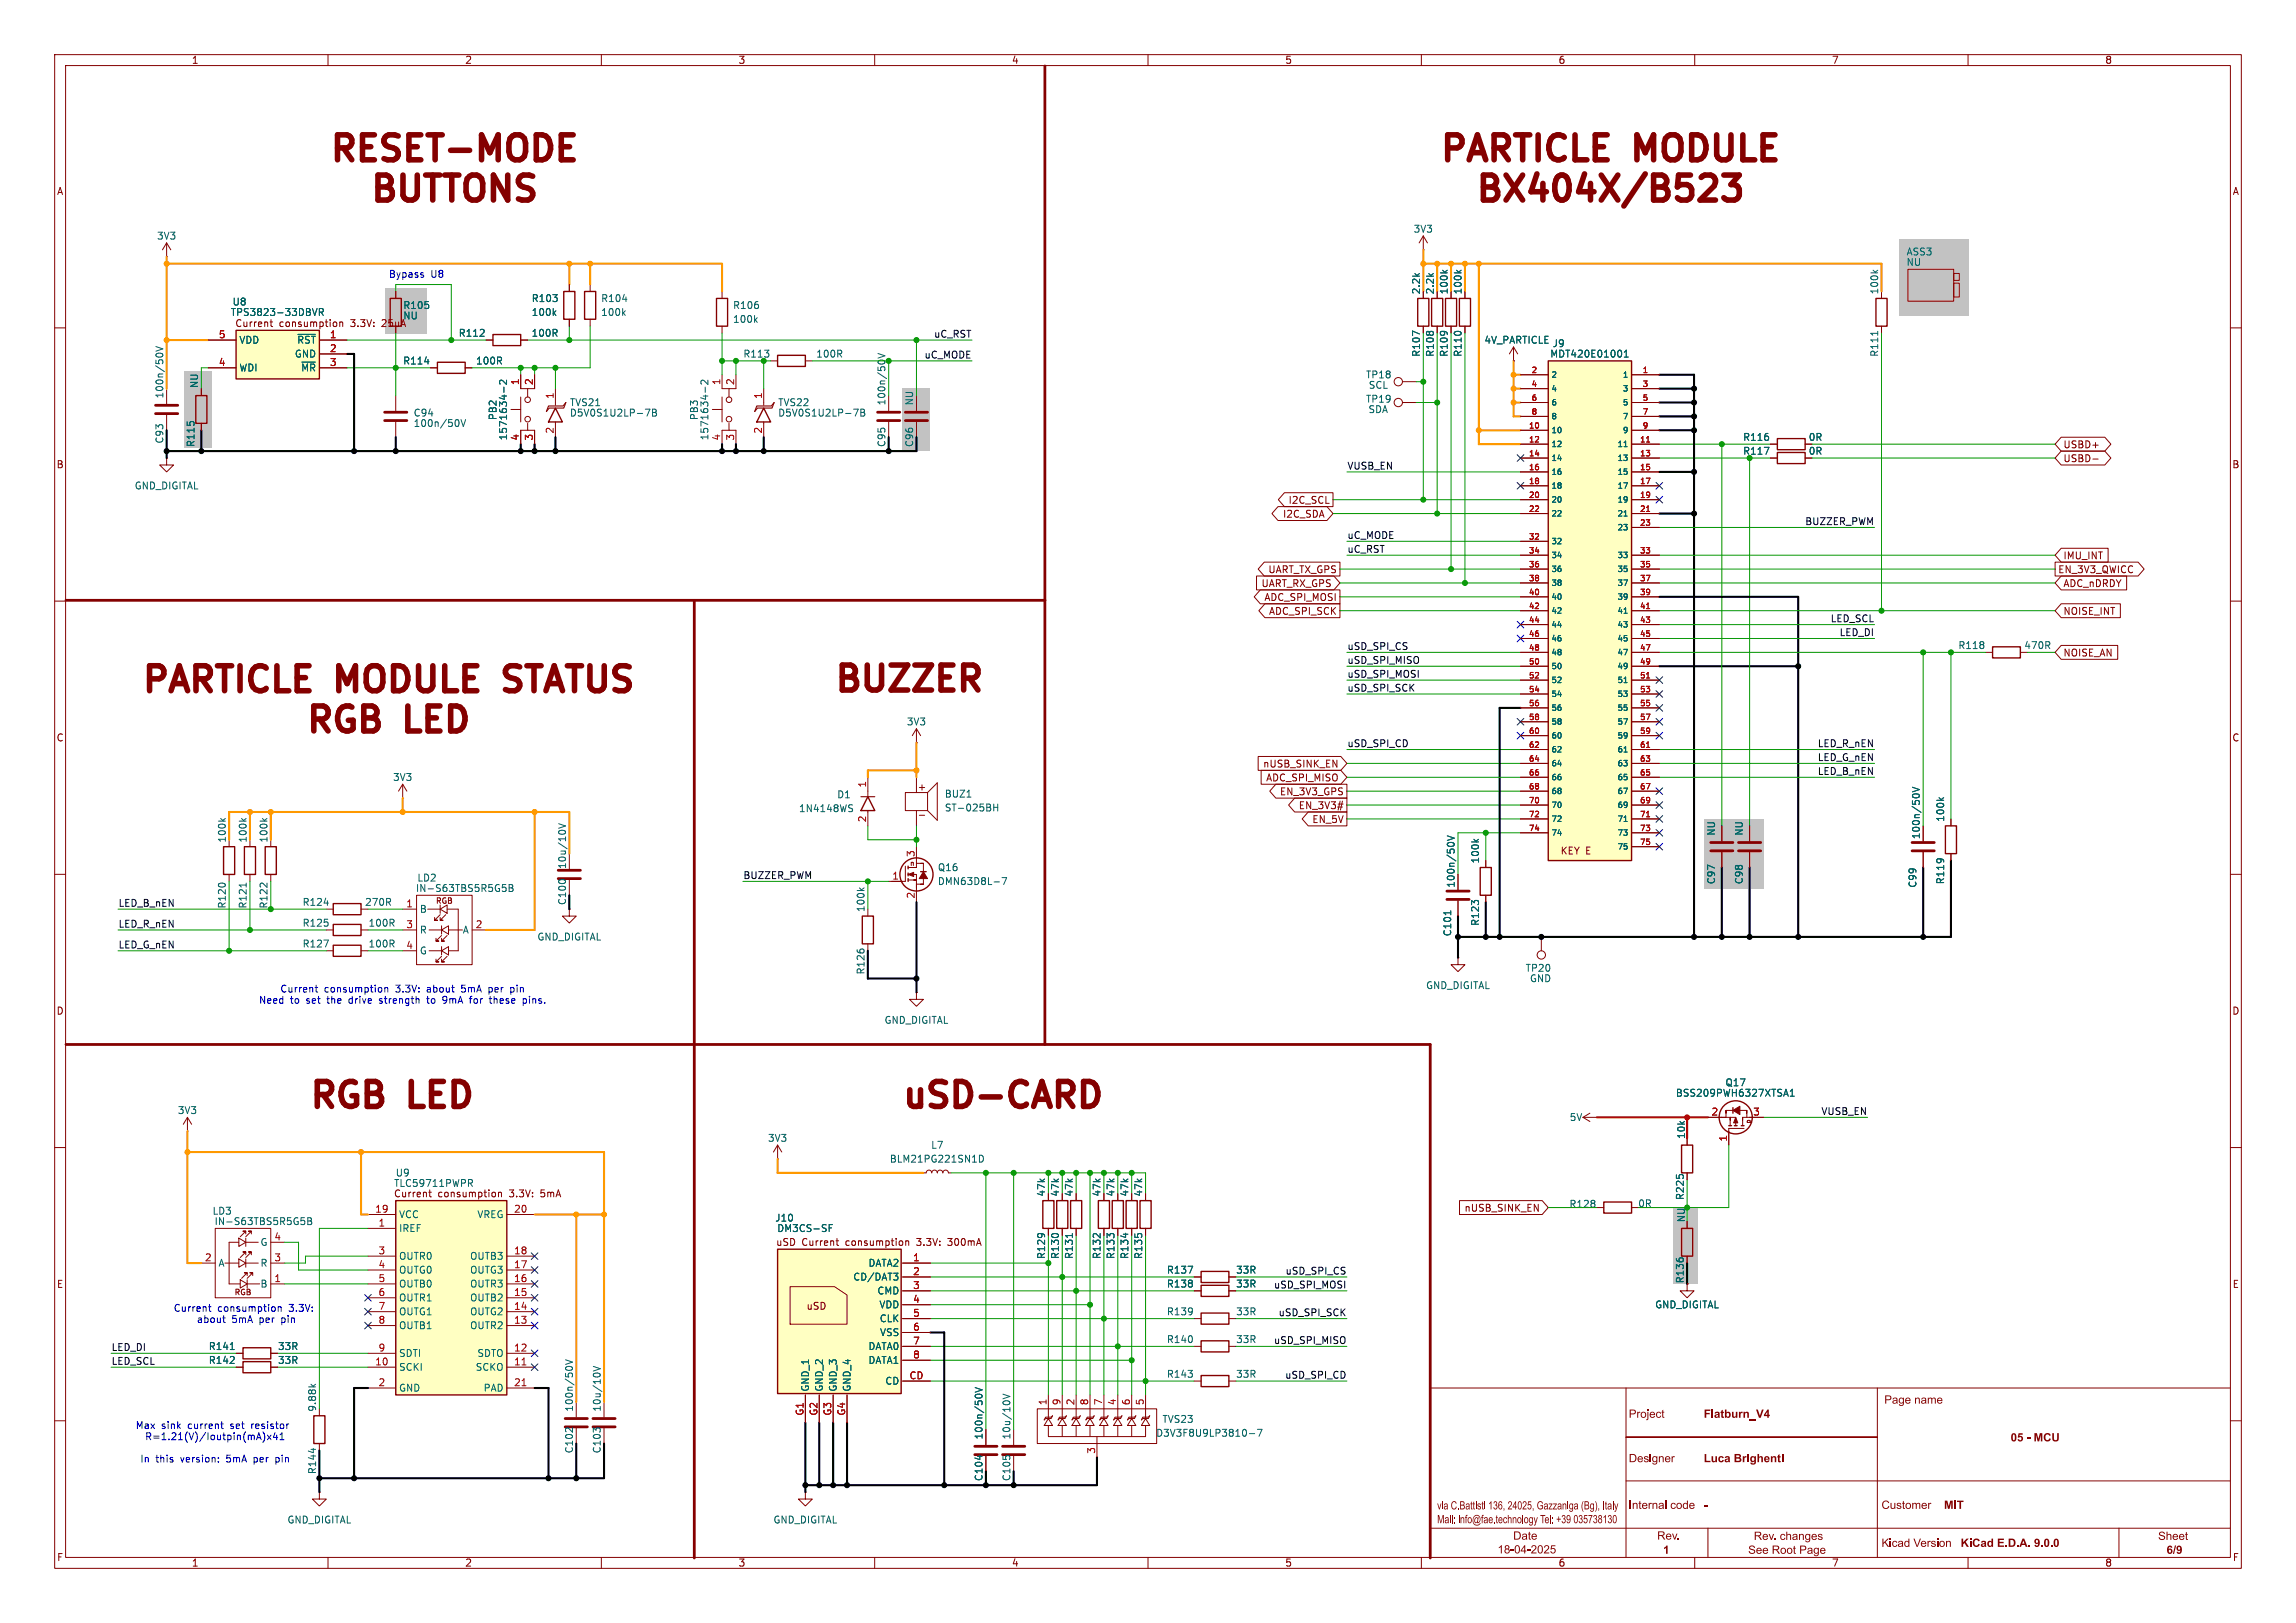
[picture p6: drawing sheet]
<svg xmlns="http://www.w3.org/2000/svg" width="420mm" height="297mm" viewBox="0 0 420 297" stroke-linecap="round" stroke-linejoin="round" font-family="sans-serif">
<defs><g id="words">
<g font-size="6.4" fill="#840000">
<text x="59.6" y="31">RESET-MODE</text>
<text x="262.7" y="31">PARTICLE</text>
<text x="299.4" y="31">MODULE</text>
<text x="67" y="38.4">BUTTONS</text>
<text x="269.2" y="38.4">BX404X/B523</text>
<text x="25.2" y="128.1">PARTICLE</text>
<text x="62" y="128.1">MODULE</text>
<text x="94.8" y="128.1">STATUS</text>
<text x="151.9" y="128">BUZZER</text>
<text x="55.2" y="135.5">RGB</text>
<text x="74.6" y="135.5">LED</text>
<text x="55.9" y="204.2">RGB</text>
<text x="75.2" y="204.2">LED</text>
<text x="164.3" y="204.2">uSD-CARD</text>
</g>
<g font-size="2.1" fill="#840000">
<text x="344.7" y="257.4">Page name</text>
<text x="297.9" y="260">Project</text>
<text x="311.7" y="260">Flatburn_V4</text>
<text x="297.9" y="268.1">Designer</text>
<text x="311.7" y="268.1">Luca Brighenti</text>
<text x="367.8" y="264.3">05 - MCU</text>
<text x="297.9" y="276.7">Internal code</text>
<text x="344.2" y="276.7">Customer</text>
<text x="355.6" y="276.7">MIT</text>
<text x="270.6" y="283.6">Date 18-04-2025</text>
<text x="302.4" y="282.3">Rev.</text>
<text x="304.2" y="284.9">1</text>
<text x="319" y="284.9">See Root Page</text>
<text x="320" y="282.4">Rev. changes</text>
<text x="344.2" y="283.6">Kicad Version</text>
<text x="358.6" y="283.6">KiCad E.D.A. 9.0.0</text>
<text x="394" y="282.4">Sheet</text>
<text x="396.3" y="284.9">6/9</text>
</g>
<g font-size="1.8" fill="#840000">
<text x="35" y="11.9">1</text>
<text x="85" y="11.9">2</text>
<text x="135" y="11.9">3</text>
<text x="185" y="11.9">4</text>
<text x="235" y="11.9">5</text>
<text x="285" y="11.9">6</text>
<text x="335" y="11.9">7</text>
<text x="385" y="11.9">8</text>
<text x="10.3" y="35.9">A</text>
<text x="408.3" y="35.9">A</text>
<text x="42.9" y="60">Current</text>
<text x="51.1" y="60">consumption</text>
<text x="64.3" y="60">3.3V:</text>
<text x="70.2" y="60">25uA</text>
<text x="377.3" y="82.2">USBD+</text>
<text x="10.3" y="85.9">B</text>
<text x="377.3" y="84.8">USBD-</text>
<text x="408.2" y="85.9">B</text>
<text x="234.6" y="94.9">I2C_SDA</text>
<text x="235.6" y="92.4">I2C_SCL</text>
<text x="230.7" y="107.6">UART_RX_GPS</text>
<text x="231.9" y="105.1">UART_TX_GPS</text>
<text x="376.4" y="105.1">EN_3V3_QWICC</text>
<text x="377.3" y="107.6">ADC_nDRDY</text>
<text x="377.3" y="102.6">IMU_INT</text>
<text x="231.2" y="110.2">ADC_SPI_MOSI</text>
<text x="232" y="112.7">ADC_SPI_SCK</text>
<text x="377.3" y="112.7">NOISE_INT</text>
<text x="377.3" y="120.3">NOISE_AN</text>
<text x="10.3" y="135.9">C</text>
<text x="408.2" y="135.9">C</text>
<text x="231" y="140.7">nUSB_SINK_EN</text>
<text x="231.5" y="143.2">ADC_SPI_MISO</text>
<text x="167.8" y="144.9">+</text>
<text x="234" y="145.7">EN_3V3_GPS</text>
<text x="237.5" y="148.3">EN_3V3#</text>
<text x="240" y="150.8">EN_5V</text>
<text x="351.4" y="153.7" transform="rotate(-90 351.4 153.7)">100n/50V</text>
<text x="284.8" y="156.6">KEY E</text>
<text x="266.3" y="162.6" transform="rotate(-90 266.3 162.6)">100n/50V</text>
<text x="10.3" y="185.9">D</text>
<text x="408.2" y="185.9">D</text>
<text x="72" y="219.3">Current</text>
<text x="80.1" y="219.3">consumption</text>
<text x="93.3" y="219.3">3.3V:</text>
<text x="99.2" y="219.3">5mA</text>
<text x="267.8" y="221.9">nUSB_SINK_EN</text>
<text x="141.9" y="228.2">uSD</text>
<text x="146.7" y="228.2">Current</text>
<text x="154.8" y="228.2">consumption</text>
<text x="168" y="228.2">3.3V:</text>
<text x="173.9" y="228.2">300mA</text>
<text x="10.3" y="235.9">E</text>
<text x="146.9" y="239.9">uSD</text>
<text x="308.2" y="234.9" transform="rotate(-90 308.2 234.9)">R136</text>
<text x="408.3" y="235.9">E</text>
<text x="179.9" y="271.1" transform="rotate(-90 179.9 271.1)">C104</text>
<text x="10.3" y="285.9">F</text>
<text x="35" y="286.9">1</text>
<text x="85" y="286.9">2</text>
<text x="135" y="286.9">3</text>
<text x="185" y="286.9">4</text>
<text x="235" y="286.9">5</text>
<text x="285" y="286.9">6</text>
<text x="335" y="286.9">7</text>
<text x="385" y="286.9">8</text>
<text x="408.3" y="285.9">F</text>
</g>
<g font-size="1.8" fill="#006464">
<text x="28.6" y="44">3V3</text>
<text x="258.5" y="42.8">3V3</text>
<text x="348.7" y="46.9">ASS3</text>
<text x="259.9" y="54" transform="rotate(-90 259.9 54)">2.2k</text>
<text x="262.5" y="54" transform="rotate(-90 262.5 54)">2.2k</text>
<text x="265" y="54" transform="rotate(-90 265 54)">100k</text>
<text x="267.6" y="54" transform="rotate(-90 267.6 54)">100k</text>
<text x="343.8" y="54" transform="rotate(-90 343.8 54)">100k</text>
<text x="348.7" y="48.9">NU</text>
<text x="42.1" y="58">TPS3823-33DBVR</text>
<text x="42.4" y="56.1">U8</text>
<text x="73.7" y="56.7">R105</text>
<text x="73.7" y="58.6">NU</text>
<text x="97.2" y="55.5">R103</text>
<text x="97.2" y="58">100k</text>
<text x="109.9" y="55.5">R104</text>
<text x="109.9" y="58">100k</text>
<text x="134" y="56.7">R106</text>
<text x="134" y="59.3">100k</text>
<text x="43.7" y="63.1">VDD</text>
<text x="53.8" y="65.6">GND</text>
<text x="54.3" y="63.1">~{RST}</text>
<text x="83.8" y="61.8">R112</text>
<text x="97.1" y="61.8">100R</text>
<text x="135.9" y="65.6">R113</text>
<text x="149.2" y="65.6">100R</text>
<text x="259.9" y="65.4" transform="rotate(-90 259.9 65.4)">R107</text>
<text x="262.5" y="65.4" transform="rotate(-90 262.5 65.4)">R108</text>
<text x="265" y="65.4" transform="rotate(-90 265 65.4)">R109</text>
<text x="267.6" y="65.4" transform="rotate(-90 267.6 65.4)">R110</text>
<text x="271.4" y="63.1">4V_PARTICLE</text>
<text x="283.5" y="65.6">MDT420E01001</text>
<text x="283.9" y="63.7">J9</text>
<text x="343.8" y="65.4" transform="rotate(-90 343.8 65.4)">R111</text>
<text x="36.4" y="71.1" transform="rotate(-90 36.4 71.1)">NU</text>
<text x="43.7" y="68.2">WDI</text>
<text x="55" y="68.2">~{MR}</text>
<text x="73.6" y="66.9">R114</text>
<text x="87" y="66.9">100R</text>
<text x="249.8" y="69.4">TP18</text>
<text x="250.3" y="71.3">SCL</text>
<text x="30.1" y="73" transform="rotate(-90 30.1 73)">100n/50V</text>
<text x="75.6" y="76.4">C94</text>
<text x="91" y="77" transform="rotate(-90 91 77)">PB2</text>
<text x="104.1" y="74.5">TVS21</text>
<text x="104.1" y="76.4">D5V0S1U2LP-7B</text>
<text x="127.9" y="77" transform="rotate(-90 127.9 77)">PB3</text>
<text x="142.2" y="74.5">TVS22</text>
<text x="142.2" y="76.4">D5V0S1U2LP-7B</text>
<text x="162.2" y="74.3" transform="rotate(-90 162.2 74.3)">100n/50V</text>
<text x="167.2" y="74.3" transform="rotate(-90 167.2 74.3)">NU</text>
<text x="249.8" y="73.9">TP19</text>
<text x="250.2" y="75.8">SDA</text>
<text x="30.1" y="81.3" transform="rotate(-90 30.1 81.3)">C93</text>
<text x="35.8" y="81.9" transform="rotate(-90 35.8 81.9)">R115</text>
<text x="75.6" y="78.3">100n/50V</text>
<text x="92.9" y="80.7" transform="rotate(-90 92.9 80.7)">1571634-2</text>
<text x="129.8" y="80.7" transform="rotate(-90 129.8 80.7)">1571634-2</text>
<text x="162.2" y="81.9" transform="rotate(-90 162.2 81.9)">C95</text>
<text x="167.2" y="81.9" transform="rotate(-90 167.2 81.9)">C96</text>
<text x="318.8" y="80.9">R116</text>
<text x="318.8" y="83.4">R117</text>
<text x="330.8" y="80.9">0R</text>
<text x="330.8" y="83.4">0R</text>
<text x="24.5" y="89.8">GND_DIGITAL</text>
<text x="358.1" y="119">R118</text>
<text x="370.2" y="119">470R</text>
<text x="165.8" y="132.9">3V3</text>
<text x="71.8" y="143.1">3V3</text>
<text x="146.1" y="148.8">1N4148WS</text>
<text x="153" y="146.3">D1</text>
<text x="172.7" y="146.2">BUZ1</text>
<text x="172.7" y="148.7">ST-025BH</text>
<text x="41.5" y="154.3" transform="rotate(-90 41.5 154.3)">100k</text>
<text x="45.3" y="154.3" transform="rotate(-90 45.3 154.3)">100k</text>
<text x="49.1" y="154.3" transform="rotate(-90 49.1 154.3)">100k</text>
<text x="313.9" y="153" transform="rotate(-90 313.9 153)">NU</text>
<text x="319" y="153" transform="rotate(-90 319 153)">NU</text>
<text x="355.8" y="150.5" transform="rotate(-90 355.8 150.5)">100k</text>
<text x="76.2" y="161.5">LD2</text>
<text x="103.7" y="159.1" transform="rotate(-90 103.7 159.1)">10u/10V</text>
<text x="171.5" y="159.6">Q16</text>
<text x="270.7" y="158.1" transform="rotate(-90 270.7 158.1)">100k</text>
<text x="313.9" y="161.9" transform="rotate(-90 313.9 161.9)">C97</text>
<text x="319" y="161.9" transform="rotate(-90 319 161.9)">C98</text>
<text x="355.8" y="161.9" transform="rotate(-90 355.8 161.9)">R119</text>
<text x="41.5" y="166.4" transform="rotate(-90 41.5 166.4)">R120</text>
<text x="45.3" y="166.4" transform="rotate(-90 45.3 166.4)">R121</text>
<text x="49.1" y="166.4" transform="rotate(-90 49.1 166.4)">R122</text>
<text x="55.3" y="166">R124</text>
<text x="66.7" y="166">270R</text>
<text x="76" y="163.4">IN-S63TBS5R5G5B</text>
<text x="76.7" y="167.2">B</text>
<text x="103.7" y="165.7" transform="rotate(-90 103.7 165.7)">C100</text>
<text x="158.3" y="167" transform="rotate(-90 158.3 167)">100k</text>
<text x="171.5" y="162.2">DMN63D8L-7</text>
<text x="350.7" y="162.6" transform="rotate(-90 350.7 162.6)">C99</text>
<text x="55.3" y="169.8">R125</text>
<text x="55.3" y="173.6">R127</text>
<text x="67.3" y="169.8">100R</text>
<text x="67.3" y="173.6">100R</text>
<text x="76.7" y="171">R</text>
<text x="84.6" y="171">A</text>
<text x="98.2" y="172.3">GND_DIGITAL</text>
<text x="265.7" y="171.4" transform="rotate(-90 265.7 171.4)">C101</text>
<text x="270.7" y="169.5" transform="rotate(-90 270.7 169.5)">R123</text>
<text x="76.7" y="174.9">G</text>
<text x="158.3" y="178.4" transform="rotate(-90 158.3 178.4)">R126</text>
<text x="279" y="178">TP20</text>
<text x="279.8" y="179.9">GND</text>
<text x="260.8" y="181.2">GND_DIGITAL</text>
<text x="161.7" y="187.6">GND_DIGITAL</text>
<text x="306.5" y="200.9">BSS209PWH6327XTSA1</text>
<text x="315.5" y="199">Q17</text>
<text x="32.4" y="204.1">3V3</text>
<text x="140.4" y="209.1">3V3</text>
<text x="287" y="205.3">5V</text>
<text x="308.4" y="208.5" transform="rotate(-90 308.4 208.5)">10k</text>
<text x="72.3" y="215.5">U9</text>
<text x="162.7" y="213">BLM21PG221SN1D</text>
<text x="170.2" y="210.4">L7</text>
<text x="72" y="217.4">TLC59711PWPR</text>
<text x="191.4" y="219.1" transform="rotate(-90 191.4 219.1)">47k</text>
<text x="193.9" y="219.1" transform="rotate(-90 193.9 219.1)">47k</text>
<text x="196.4" y="219.1" transform="rotate(-90 196.4 219.1)">47k</text>
<text x="201.5" y="219.1" transform="rotate(-90 201.5 219.1)">47k</text>
<text x="204.1" y="219.1" transform="rotate(-90 204.1 219.1)">47k</text>
<text x="206.6" y="219.1" transform="rotate(-90 206.6 219.1)">47k</text>
<text x="209.1" y="219.1" transform="rotate(-90 209.1 219.1)">47k</text>
<text x="287" y="221.2">R128</text>
<text x="299.6" y="221.1">0R</text>
<text x="308.2" y="219.7" transform="rotate(-90 308.2 219.7)">R225</text>
<text x="38.8" y="222.5">LD3</text>
<text x="39.1" y="224.4">IN-S63TBS5R5G5B</text>
<text x="72.9" y="223.1">VCC</text>
<text x="72.9" y="225.7">IREF</text>
<text x="87.2" y="223.1">VREG</text>
<text x="141.7" y="223.7">J10</text>
<text x="142.1" y="225.7">DM3CS-SF</text>
<text x="308.4" y="223.8" transform="rotate(-90 308.4 223.8)">NU</text>
<text x="39.9" y="232">A</text>
<text x="47.5" y="232">R</text>
<text x="47.5" y="228.2">G</text>
<text x="72.9" y="230.7">OUTR0</text>
<text x="72.9" y="233.3">OUTG0</text>
<text x="85.9" y="230.7">OUTB3</text>
<text x="85.9" y="233.3">OUTG3</text>
<text x="158.8" y="232">DATA2</text>
<text x="191.4" y="230.5" transform="rotate(-90 191.4 230.5)">R129</text>
<text x="193.9" y="230.5" transform="rotate(-90 193.9 230.5)">R130</text>
<text x="196.4" y="230.5" transform="rotate(-90 196.4 230.5)">R131</text>
<text x="201.5" y="230.5" transform="rotate(-90 201.5 230.5)">R132</text>
<text x="204.1" y="230.5" transform="rotate(-90 204.1 230.5)">R133</text>
<text x="206.6" y="230.5" transform="rotate(-90 206.6 230.5)">R134</text>
<text x="209.1" y="230.5" transform="rotate(-90 209.1 230.5)">R135</text>
<text x="213.3" y="233.3">R137</text>
<text x="226" y="233.3">33R</text>
<text x="47.5" y="235.8">B</text>
<text x="72.9" y="235.8">OUTB0</text>
<text x="72.9" y="238.4">OUTR1</text>
<text x="85.9" y="235.8">OUTR3</text>
<text x="85.9" y="238.4">OUTB2</text>
<text x="156" y="234.5">CD/DAT3</text>
<text x="160.4" y="237.1">CMD</text>
<text x="160.8" y="239.6">VDD</text>
<text x="213.3" y="235.8">R138</text>
<text x="226" y="235.8">33R</text>
<text x="302.7" y="239.6">GND_DIGITAL</text>
<text x="72.9" y="240.9">OUTG1</text>
<text x="72.9" y="243.4">OUTB1</text>
<text x="85.9" y="240.9">OUTG2</text>
<text x="85.9" y="243.4">OUTR2</text>
<text x="160.8" y="242.2">CLK</text>
<text x="160.9" y="244.7">VSS</text>
<text x="213.3" y="246">R140</text>
<text x="213.3" y="240.9">R139</text>
<text x="226" y="246">33R</text>
<text x="226" y="240.9">33R</text>
<text x="38.1" y="247.2">R141</text>
<text x="38.1" y="249.8">R142</text>
<text x="50.8" y="247.2">33R</text>
<text x="50.8" y="249.8">33R</text>
<text x="72.9" y="248.5">SDTI</text>
<text x="72.9" y="251.1">SCKI</text>
<text x="86.9" y="251.1">SCKO</text>
<text x="87.2" y="248.5">SDTO</text>
<text x="158.8" y="247.2">DATA0</text>
<text x="158.8" y="249.8">DATA1</text>
<text x="72.9" y="254.9">GND</text>
<text x="88.4" y="254.9">PAD</text>
<text x="148.2" y="254.8" transform="rotate(-90 148.2 254.8)">GND_1</text>
<text x="150.7" y="254.8" transform="rotate(-90 150.7 254.8)">GND_2</text>
<text x="153.3" y="254.8" transform="rotate(-90 153.3 254.8)">GND_3</text>
<text x="155.8" y="254.8" transform="rotate(-90 155.8 254.8)">GND_4</text>
<text x="161.8" y="253.6">CD</text>
<text x="213.3" y="252.3">R143</text>
<text x="226" y="252.3">33R</text>
<text x="58" y="258.4" transform="rotate(-90 58 258.4)">9.88k</text>
<text x="105" y="258.4" transform="rotate(-90 105 258.4)">100n/50V</text>
<text x="110.1" y="258.4" transform="rotate(-90 110.1 258.4)">10u/10V</text>
<text x="179.9" y="263.5" transform="rotate(-90 179.9 263.5)">100n/50V</text>
<text x="185" y="263.5" transform="rotate(-90 185 263.5)">10u/10V</text>
<text x="211.4" y="263.1">D3V3F8U9LP3810-7</text>
<text x="212.5" y="260.6">TVS23</text>
<text x="58" y="269.9" transform="rotate(-90 58 269.9)">R144</text>
<text x="105" y="266.1" transform="rotate(-90 105 266.1)">C102</text>
<text x="110.1" y="266.1" transform="rotate(-90 110.1 266.1)">C103</text>
<text x="185" y="271.1" transform="rotate(-90 185 271.1)">C105</text>
<text x="52.5" y="279">GND_DIGITAL</text>
<text x="141.4" y="279">GND_DIGITAL</text>
</g>
<g font-size="1.8" fill="#0000c2">
<text x="71" y="51">Bypass</text>
<text x="78.8" y="51">U8</text>
<text x="47.3" y="183.9">Need</text>
<text x="51.2" y="181.8">Current</text>
<text x="53.1" y="183.9">to</text>
<text x="56.2" y="183.9">set</text>
<text x="59.3" y="181.8">consumption</text>
<text x="60.2" y="183.9">the</text>
<text x="64.3" y="183.9">drive</text>
<text x="70.1" y="183.9">strength</text>
<text x="72.5" y="181.8">3.3V:</text>
<text x="78.4" y="181.8">about</text>
<text x="79" y="183.9">to</text>
<text x="82.1" y="183.9">9mA</text>
<text x="84.9" y="181.8">5mA</text>
<text x="87.2" y="183.9">for</text>
<text x="90.1" y="181.8">per</text>
<text x="91.1" y="183.9">these</text>
<text x="94.3" y="181.8">pin</text>
<text x="97.3" y="183.9">pins.</text>
<text x="31.7" y="240.3">Current</text>
<text x="35.9" y="242.3">about</text>
<text x="39.8" y="240.3">consumption</text>
<text x="42.4" y="242.3">5mA</text>
<text x="47.6" y="242.3">per</text>
<text x="51.8" y="242.3">pin</text>
<text x="53" y="240.3">3.3V:</text>
<text x="24.7" y="261.7">Max</text>
<text x="26.4" y="263.8">R=1.21(V)/Ioutpin(mA)x41</text>
<text x="29.5" y="261.7">sink</text>
<text x="34.5" y="261.7">current</text>
<text x="42.4" y="261.7">set</text>
<text x="46.5" y="261.7">resistor</text>
<text x="25.6" y="267.8">In</text>
<text x="28.5" y="267.8">this</text>
<text x="33.2" y="267.8">version:</text>
<text x="41.7" y="267.8">5mA</text>
<text x="46.9" y="267.8">per</text>
<text x="51.1" y="267.8">pin</text>
</g>
<g font-size="1.8" fill="#a90000">
<text x="39.9" y="62">5</text>
<text x="60.3" y="62">1</text>
<text x="60.3" y="64.5">2</text>
<text x="39.9" y="67.1">4</text>
<text x="60.3" y="67.1">3</text>
<text x="95" y="70.6" transform="rotate(-90 95 70.6)">1</text>
<text x="97.5" y="70.6" transform="rotate(-90 97.5 70.6)">2</text>
<text x="131.8" y="70.6" transform="rotate(-90 131.8 70.6)">1</text>
<text x="134.4" y="70.6" transform="rotate(-90 134.4 70.6)">2</text>
<text x="101.3" y="73.1" transform="rotate(-90 101.3 73.1)">1</text>
<text x="139.4" y="73.1" transform="rotate(-90 139.4 73.1)">1</text>
<text x="95" y="80.7" transform="rotate(-90 95 80.7)">4</text>
<text x="97.5" y="80.7" transform="rotate(-90 97.5 80.7)">3</text>
<text x="101.3" y="79.4" transform="rotate(-90 101.3 79.4)">2</text>
<text x="131.8" y="80.7" transform="rotate(-90 131.8 80.7)">4</text>
<text x="134.4" y="80.7" transform="rotate(-90 134.4 80.7)">3</text>
<text x="139.4" y="79.4" transform="rotate(-90 139.4 79.4)">2</text>
<text x="158.5" y="144.2" transform="rotate(-90 158.5 144.2)">1</text>
<text x="158.5" y="150.6" transform="rotate(-90 158.5 150.6)">2</text>
<text x="163.1" y="161">1</text>
<text x="167.4" y="156.9" transform="rotate(-90 167.4 156.9)">3</text>
<text x="74.2" y="166.1">1</text>
<text x="167.4" y="164.5" transform="rotate(-90 167.4 164.5)">2</text>
<text x="74.2" y="169.9">3</text>
<text x="74.2" y="173.7">4</text>
<text x="86.9" y="169.9">2</text>
<text x="313" y="204.2">2</text>
<text x="316" y="209" transform="rotate(-90 316 209)">1</text>
<text x="320.6" y="204.2">3</text>
<text x="68.5" y="222">19</text>
<text x="93.9" y="222">20</text>
<text x="50.1" y="227.1">4</text>
<text x="69.1" y="224.5">1</text>
<text x="37.4" y="230.9">2</text>
<text x="50.1" y="230.9">3</text>
<text x="69.1" y="229.6">3</text>
<text x="69.1" y="232.2">4</text>
<text x="93.9" y="229.6">18</text>
<text x="93.9" y="232.2">17</text>
<text x="166.9" y="230.9">1</text>
<text x="166.9" y="233.4">2</text>
<text x="50.1" y="234.7">1</text>
<text x="69.1" y="234.7">5</text>
<text x="69.1" y="237.2">6</text>
<text x="69.1" y="239.8">7</text>
<text x="93.9" y="234.7">16</text>
<text x="93.9" y="237.2">15</text>
<text x="93.9" y="239.8">14</text>
<text x="166.9" y="236">3</text>
<text x="166.9" y="238.5">4</text>
<text x="69.1" y="242.3">8</text>
<text x="93.9" y="242.3">13</text>
<text x="166.9" y="241">5</text>
<text x="166.9" y="243.6">6</text>
<text x="68.5" y="249.9">10</text>
<text x="69.1" y="247.4">9</text>
<text x="93.9" y="247.4">12</text>
<text x="93.9" y="249.9">11</text>
<text x="166.9" y="246.1">7</text>
<text x="166.9" y="248.7">8</text>
<text x="69.1" y="253.7">2</text>
<text x="93.9" y="253.7">21</text>
<text x="166.3" y="252.5">CD</text>
<text x="191.5" y="257.2" transform="rotate(-90 191.5 257.2)">1</text>
<text x="194.1" y="257.2" transform="rotate(-90 194.1 257.2)">9</text>
<text x="196.6" y="257.2" transform="rotate(-90 196.6 257.2)">2</text>
<text x="199.1" y="257.2" transform="rotate(-90 199.1 257.2)">8</text>
<text x="201.7" y="257.2" transform="rotate(-90 201.7 257.2)">7</text>
<text x="204.2" y="257.2" transform="rotate(-90 204.2 257.2)">4</text>
<text x="206.8" y="257.2" transform="rotate(-90 206.8 257.2)">6</text>
<text x="209.3" y="257.2" transform="rotate(-90 209.3 257.2)">5</text>
<text x="147.1" y="259.2" transform="rotate(-90 147.1 259.2)">G1</text>
<text x="149.6" y="259.2" transform="rotate(-90 149.6 259.2)">G2</text>
<text x="152.1" y="259.2" transform="rotate(-90 152.1 259.2)">G3</text>
<text x="154.7" y="259.2" transform="rotate(-90 154.7 259.2)">G4</text>
<text x="200.4" y="266.1" transform="rotate(-90 200.4 266.1)">3</text>
</g>
<g font-size="1.8" fill="#0f0f0f">
<text x="169" y="65.7">uC_MODE</text>
<text x="170.8" y="61.9">uC_RST</text>
<text x="246.4" y="86">VUSB_EN</text>
<text x="246.4" y="98.7">uC_MODE</text>
<text x="246.4" y="101.3">uC_RST</text>
<text x="330.1" y="96.2">BUZZER_PWM</text>
<text x="334.8" y="114">LED_SCL</text>
<text x="246.4" y="119">uSD_SPI_CS</text>
<text x="336.4" y="116.5">LED_DI</text>
<text x="246.4" y="124.1">uSD_SPI_MOSI</text>
<text x="246.4" y="121.6">uSD_SPI_MISO</text>
<text x="246.4" y="126.7">uSD_SPI_SCK</text>
<text x="246.4" y="136.8">uSD_SPI_CD</text>
<text x="332.4" y="136.8">LED_R_nEN</text>
<text x="332.4" y="139.4">LED_G_nEN</text>
<text x="332.4" y="141.9">LED_B_nEN</text>
<text x="135.9" y="160.9">BUZZER_PWM</text>
<text x="21.6" y="166">LED_B_nEN</text>
<text x="21.6" y="173.6">LED_G_nEN</text>
<text x="21.6" y="169.8">LED_R_nEN</text>
<text x="333.1" y="204.1">VUSB_EN</text>
<text x="235" y="233.3">uSD_SPI_CS</text>
<text x="232.9" y="235.9">uSD_SPI_MOSI</text>
<text x="233.8" y="241">uSD_SPI_SCK</text>
<text x="20.3" y="247.3">LED_DI</text>
<text x="20.3" y="249.8">LED_SCL</text>
<text x="232.9" y="246">uSD_SPI_MISO</text>
<text x="235" y="252.4">uSD_SPI_CD</text>
</g>
<g font-size="1.4" fill="#a90000">
<text x="280.1" y="68.3">2</text>
<text x="280.1" y="70.9">4</text>
<text x="300.4" y="68.3">1</text>
<text x="300.4" y="70.9">3</text>
<text x="280.1" y="73.4">6</text>
<text x="280.1" y="75.9">8</text>
<text x="300.4" y="73.4">5</text>
<text x="300.4" y="75.9">7</text>
<text x="279.6" y="78.5">10</text>
<text x="279.6" y="81">12</text>
<text x="279.6" y="83.6">14</text>
<text x="299.9" y="81">11</text>
<text x="299.9" y="83.6">13</text>
<text x="300.4" y="78.5">9</text>
<text x="279.6" y="86.1">16</text>
<text x="279.6" y="88.6">18</text>
<text x="299.9" y="86.1">15</text>
<text x="299.9" y="88.6">17</text>
<text x="279.6" y="91.2">20</text>
<text x="279.6" y="93.7">22</text>
<text x="299.9" y="91.2">19</text>
<text x="299.9" y="93.7">21</text>
<text x="279.6" y="98.8">32</text>
<text x="279.6" y="101.3">34</text>
<text x="299.9" y="96.3">23</text>
<text x="299.9" y="101.3">33</text>
<text x="279.6" y="103.9">36</text>
<text x="279.6" y="106.4">38</text>
<text x="299.9" y="103.9">35</text>
<text x="299.9" y="106.4">37</text>
<text x="279.6" y="109">40</text>
<text x="279.6" y="111.5">42</text>
<text x="299.9" y="109">39</text>
<text x="299.9" y="111.5">41</text>
<text x="279.6" y="114">44</text>
<text x="279.6" y="116.6">46</text>
<text x="279.6" y="119.1">48</text>
<text x="299.9" y="114">43</text>
<text x="299.9" y="116.6">45</text>
<text x="299.9" y="119.1">47</text>
<text x="279.6" y="121.7">50</text>
<text x="279.6" y="124.2">52</text>
<text x="299.9" y="121.7">49</text>
<text x="299.9" y="124.2">51</text>
<text x="279.6" y="126.7">54</text>
<text x="279.6" y="129.3">56</text>
<text x="279.6" y="131.8">58</text>
<text x="299.9" y="126.7">53</text>
<text x="299.9" y="129.3">55</text>
<text x="299.9" y="131.8">57</text>
<text x="279.6" y="134.4">60</text>
<text x="279.6" y="136.9">62</text>
<text x="299.9" y="134.4">59</text>
<text x="299.9" y="136.9">61</text>
<text x="279.6" y="139.4">64</text>
<text x="279.6" y="142">66</text>
<text x="299.9" y="139.4">63</text>
<text x="299.9" y="142">65</text>
<text x="279.6" y="144.5">68</text>
<text x="279.6" y="147.1">70</text>
<text x="279.6" y="149.6">72</text>
<text x="299.9" y="144.5">67</text>
<text x="299.9" y="147.1">69</text>
<text x="299.9" y="149.6">71</text>
<text x="279.6" y="152.1">74</text>
<text x="299.9" y="152.1">73</text>
<text x="299.9" y="154.7">75</text>
</g>
<g font-size="1.4" fill="#006464">
<text x="283.7" y="69.3">2</text>
<text x="283.7" y="71.9">4</text>
<text x="296.7" y="69.3">1</text>
<text x="296.7" y="71.9">3</text>
<text x="283.7" y="74.4">6</text>
<text x="283.7" y="76.9">8</text>
<text x="296.7" y="74.4">5</text>
<text x="296.7" y="76.9">7</text>
<text x="283.7" y="79.5">10</text>
<text x="283.7" y="82">12</text>
<text x="295.8" y="82">11</text>
<text x="296.7" y="79.5">9</text>
<text x="283.7" y="84.6">14</text>
<text x="283.7" y="87.1">16</text>
<text x="283.7" y="89.6">18</text>
<text x="295.8" y="84.6">13</text>
<text x="295.8" y="87.1">15</text>
<text x="295.8" y="89.6">17</text>
<text x="283.7" y="92.2">20</text>
<text x="283.7" y="94.7">22</text>
<text x="295.8" y="92.2">19</text>
<text x="295.8" y="94.7">21</text>
<text x="283.7" y="99.8">32</text>
<text x="295.8" y="97.3">23</text>
<text x="283.7" y="102.3">34</text>
<text x="283.7" y="104.9">36</text>
<text x="283.7" y="107.4">38</text>
<text x="295.8" y="102.3">33</text>
<text x="295.8" y="104.9">35</text>
<text x="295.8" y="107.4">37</text>
<text x="283.7" y="110">40</text>
<text x="283.7" y="112.5">42</text>
<text x="295.8" y="110">39</text>
<text x="295.8" y="112.5">41</text>
<text x="283.7" y="115">44</text>
<text x="283.7" y="117.6">46</text>
<text x="295.8" y="115">43</text>
<text x="295.8" y="117.6">45</text>
<text x="283.7" y="120.1">48</text>
<text x="283.7" y="122.7">50</text>
<text x="283.7" y="125.2">52</text>
<text x="295.8" y="120.1">47</text>
<text x="295.8" y="122.7">49</text>
<text x="295.8" y="125.2">51</text>
<text x="283.7" y="127.7">54</text>
<text x="283.7" y="130.3">56</text>
<text x="295.8" y="127.7">53</text>
<text x="295.8" y="130.3">55</text>
<text x="283.7" y="132.8">58</text>
<text x="283.7" y="135.4">60</text>
<text x="283.7" y="137.9">62</text>
<text x="295.8" y="132.8">57</text>
<text x="295.8" y="135.4">59</text>
<text x="295.8" y="137.9">61</text>
<text x="283.7" y="140.4">64</text>
<text x="283.7" y="143">66</text>
<text x="295.8" y="140.4">63</text>
<text x="295.8" y="143">65</text>
<text x="283.7" y="145.5">68</text>
<text x="283.7" y="148.1">70</text>
<text x="295.8" y="145.5">67</text>
<text x="295.8" y="148.1">69</text>
<text x="283.7" y="150.6">72</text>
<text x="283.7" y="153.1">74</text>
<text x="295.8" y="150.6">71</text>
<text x="295.8" y="153.1">73</text>
<text x="295.8" y="155.7">75</text>
</g>
<g font-size="1.4" fill="#840000">
<text x="79.2" y="165.6">RGB</text>
<text x="42.4" y="237.2">RGB</text>
</g>
<text font-size="1.2" fill="#840000" x="166.3" y="158.7">n</text>
<text font-size="1.1" fill="#840000" x="320.4" y="205.7" transform="rotate(-90 320.4 205.7)">p</text>
</g></defs>
<g fill="none" stroke="#840000" stroke-width=".18">
<path d="M10 10h400v277h-400zM12 12h396v273h-396zM60 10v2M110 10v2M160 10v2M210 10v2M260 10v2M310 10v2M360 10v2M10 60h2M408 60h2M10 110h2"/>
<path d="M408 110h2M10 160h2M408 160h2M10 210h2M408 210h2M10 260h2M408 260h2M60 285v2M110 285v2M160 285v2M210 285v2M260 285v2"/>
<path d="M310 285v2M360 285v2"/>
</g>
<g fill="#840000">
<path d="M277 280.2h.5a.75 .75 0 0 1 .7 .8 .75 .75 0 0 1-.7 .8h-.5v-.2h.5a.58 .58 0 0 0 .5-.6 .58 .58 0 0 0-.5-.6h-.3v1.2h-.2z"/>
<path d="M278.5 280.7h.2a.47 .47 0 0 1 .5 0 .47 .47 0 0 1 .1 .6l.1 .5h-.2v-.2l-.5 .2-.3-.2v-.1l.3 .1h.3l.1-.4-.7 .3a.57 .57 0 0 1 .7-.4 .28 .28 0 0 0-.2-.3 .28 .28 0 0 0-.3 .2h-.2z"/>
<path d="M279.6 280.4l.2-.1v.4h.2v.1h-.2v.6l.2 .4-.3-.2-.1-.8h-.1z"/>
<path d="M280.3 280.8a.51 .51 0 0 1 .6-.1 .51 .51 0 0 1 .2 .6h-.8l.3 .3 .5-.2a.52 .52 0 0 1-.6 .3 .52 .52 0 0 1-.4-.6h.8l-.1-.3a.31 .31 0 0 0-.5 .3h-.2z"/>
</g>
<path d="M297.4 254v31M407.9 254h-146.3v31" fill="none" stroke="#840000" stroke-width=".18"/>
<g fill="#840000">
<path d="M262.9 275.1h.2l.2 .9 .2-.9h.2l-.3 1.1h-.2z"/>
<path d="M263.8 274.7h.1v.2h-.1z"/>
<path d="M263.8 275.1h.1v1.1h-.1z"/>
<path d="M264.2 275.2l.1-.1a.33 .33 0 0 1 .4 .1 .33 .33 0 0 1 .1 .3l.1 .7-.2-.1-.4 .1-.2-.3h.2a.21 .21 0 0 0 .3 .2 .21 .21 0 0 0 0-.4l-.5 .2a.45 .45 0 0 1 .6-.4l-.2-.2-.4 .1z"/>
<path d="M265.7 274.8l.2-.1 .3 .1 .2 .3-.1 .1a.38 .38 0 0 0-.5-.3 .38 .38 0 0 0-.2 .6v.1a.36 .36 0 0 0 .3 .5 .36 .36 0 0 0 .4-.4h.2a.54 .54 0 0 1-.7 .5 .54 .54 0 0 1-.3-.7z"/>
<path d="M266.7 276h.1v.2h-.1z"/>
<path d="M267.1 274.7l.6 .1 .2 .4a.21 .21 0 0 0-.2 .2 .21 .21 0 0 0 .2 .2l.1 .2a.38 .38 0 0 1-.5 .4h-.4v-.2h.5l.2-.1-.1-.3-.5-.1v.5h-.1v-.7h.4a.23 .23 0 0 0 .3-.2 .23 .23 0 0 0-.3-.2h-.3v.4h-.1z"/>
<path d="M268.2 275.2l.1-.1a.33 .33 0 0 1 .4 .1 .33 .33 0 0 1 .1 .3l.1 .7-.2-.1-.4 .1-.2-.3h.2a.21 .21 0 0 0 .3 .2 .21 .21 0 0 0 0-.4l-.5 .2a.45 .45 0 0 1 .6-.4l-.2-.2-.4 .1z"/>
<path d="M269.1 274.9l.1-.1v.3h.1v.2h-.1v.6l.2 .3-.3-.1v-.8h-.1z"/>
<path d="M269.5 274.9l.1-.1v.3h.2v.2h-.2v.6l.2 .3-.3-.1v-.8h-.1z"/>
<path d="M269.9 274.7h.2v.2h-.2z"/>
<path d="M269.9 275.1h.2v1.1h-.2z"/>
<path d="M270.3 275.2l.3-.1a.19 .19 0 0 1 .2 .1 .19 .19 0 0 1-.1 .2 .17 .17 0 0 0-.2-.2 .17 .17 0 0 0 0 .3 .37 .37 0 0 1 .4 .4 .37 .37 0 0 1-.5 .3l-.2-.3h.2a.19 .19 0 0 0 .1 .2 .19 .19 0 0 0 .2-.1 .19 .19 0 0 0-.1-.2 .34 .34 0 0 1-.3-.2 .34 .34 0 0 1 0-.4z"/>
<path d="M271.1 274.9l.1-.1v.3h.2v.2h-.2v.6l.2 .3-.3-.1v-.8h-.1z"/>
<path d="M271.5 274.7h.2v.2h-.2z"/>
<path d="M271.5 275.1h.2v1.1h-.2z"/>
<path d="M272.7 274.7l.1 1.5h-.1v-1.2l-.3 .3z"/>
<path d="M273.3 274.8a.36 .36 0 0 1 .5 .1 .36 .36 0 0 1-.1 .5 .41 .41 0 0 1 .1 .7 .41 .41 0 0 1-.6-.3h.1a.26 .26 0 0 0 .4 .2 .26 .26 0 0 0 .1-.4 .26 .26 0 0 0-.3-.1v-.2a.22 .22 0 0 0 .3-.1 .22 .22 0 0 0-.2-.3 .22 .22 0 0 0-.3 .2h-.1z"/>
<path d="M274.2 274.8l.4-.1 .2 .4-.4-.2-.2 .5a.38 .38 0 0 1 .6-.1 .38 .38 0 0 1 0 .6l-.1 .2a.38 .38 0 0 1-.5 .1 .38 .38 0 0 1-.1-.5h.1l.1 .3a.28 .28 0 0 0 .4 0 .28 .28 0 0 0-.1-.4 .23 .23 0 0 0-.3-.2 .23 .23 0 0 0-.1 .3h-.1v-.2z"/>
<path d="M275 276h.2l-.1 .5z"/>
<path d="M276 274.8a.44 .44 0 0 1 .6 .2 .44 .44 0 0 1-.2 .6l-.4 .4h.6v.2h-.8l.6-.9v-.4a.23 .23 0 0 0-.3 0 .23 .23 0 0 0-.1 .3l-.1-.1z"/>
<path d="M277.2 274.7h.1v1h.2v.2h-.2v.3h-.1v-.3h-.5v-.2h.5v-.7l-.4 .7h-.1z"/>
<path d="M277.8 274.8l.2-.1a.95 .95 0 0 1 0 1.5 .61 .61 0 0 1-.4-.7h.2a.35 .35 0 0 0-.1 .4 .35 .35 0 0 0 .4 .2l.1-.6a.36 .36 0 0 0 .1-.4 .36 .36 0 0 0-.4-.2l-.1 .6h-.2z"/>
<path d="M278.6 274.8a.44 .44 0 0 1 .7 .2 .44 .44 0 0 1-.3 .6l-.3 .4h.5v.2h-.7l.6-.9-.1-.4a.23 .23 0 0 0-.2 0 .23 .23 0 0 0-.1 .3l-.2-.1z"/>
<path d="M279.5 274.7h.6v.2h-.5v.4a.48 .48 0 0 1 .6 .3 .48 .48 0 0 1-.4 .6h-.2l-.2-.4h.1l.1 .2a.27 .27 0 0 0 .4-.1 .27 .27 0 0 0-.1-.4 .27 .27 0 0 0-.3 0h-.2z"/>
<path d="M280.4 276h.1l-.1 .5z"/>
<path d="M281.4 274.8l.3-.1h.3l.2 .4-.1 .1a.4 .4 0 0 0-.5-.3 .4 .4 0 0 0-.3 .6l.1 .4 .4 .2 .3-.2v-.3h-.3v-.1h.5v.5a.66 .66 0 0 1-.9 .1 .66 .66 0 0 1-.2-.9z"/>
<path d="M282.5 275.2l.1-.1a.33 .33 0 0 1 .4 .1 .33 .33 0 0 1 .1 .3l.1 .7-.2-.1-.4 .1-.2-.3h.2a.21 .21 0 0 0 .3 .2 .21 .21 0 0 0 0-.4l-.5 .2a.45 .45 0 0 1 .6-.4l-.1-.2-.5 .1z"/>
<path d="M283.3 275.1h.7l-.6 1h.6v.1h-.7l.5-.9h-.5z"/>
<path d="M284.1 275.1h.7l-.6 1h.6v.1h-.7l.5-.9h-.5z"/>
<path d="M285 275.2l.1-.1a.33 .33 0 0 1 .4 .1 .33 .33 0 0 1 .1 .3l.1 .7-.2-.1-.4 .1-.2-.3h.1a.22 .22 0 0 0 .4 .2 .21 .21 0 0 0 0-.4l-.5 .2a.45 .45 0 0 1 .6-.4l-.2-.2-.4 .1z"/>
<path d="M285.8 275.1h.2v.2l.2-.2 .3 .1v1h-.1v-.6a.23 .23 0 0 0-.3-.3 .23 .23 0 0 0-.1 .3v.6h-.2z"/>
<path d="M286.7 274.7h.2v.2h-.2z"/>
<path d="M286.7 275.1h.2v1.1h-.2z"/>
<path d="M287.2 275.2l.3-.1 .1 .2v-.2h.2v1a.38 .38 0 0 1-.2 .5 .38 .38 0 0 1-.5-.3l.4 .2 .1-.4a.36 .36 0 0 1-.5 0 .36 .36 0 0 1-.1-.4l.2 .1a.25 .25 0 0 0 .3 .3 .25 .25 0 0 0 .1-.4v-.1a.25 .25 0 0 0-.3-.3 .25 .25 0 0 0-.1 .4h-.2z"/>
<path d="M288 275.2l.1-.1a.33 .33 0 0 1 .4 .1 .33 .33 0 0 1 .1 .3l.1 .7-.2-.1-.4 .1-.2-.3h.2a.21 .21 0 0 0 .3 .2 .21 .21 0 0 0 0-.4l-.5 .2a.45 .45 0 0 1 .6-.4l-.1-.2-.5 .1z"/>
<path d="M289.6 274.7h.1l-.3 1.1 .3 .9-.2-.2-.2-.7z"/>
<path d="M289.8 274.7l.7 .1 .1 .4a.21 .21 0 0 0-.1 .2 .21 .21 0 0 0 .2 .2v.2a.38 .38 0 0 1-.4 .4h-.5v-.2h.6l.1-.1v-.3l-.5-.1v.5h-.2v-.7h.4a.23 .23 0 0 0 .3-.2 .23 .23 0 0 0-.3-.2h-.2v.4h-.2z"/>
<path d="M291 275.2l.3-.1 .1 .2v-.2h.2v1a.38 .38 0 0 1-.2 .5 .38 .38 0 0 1-.5-.3l.4 .2 .1-.4a.36 .36 0 0 1-.4 0 .36 .36 0 0 1-.2-.4l.2 .1a.25 .25 0 0 0 .3 .3 .25 .25 0 0 0 .1-.4v-.1a.25 .25 0 0 0-.3-.3 .25 .25 0 0 0-.1 .4h-.2z"/>
<path d="M291.8 274.7a1.47 1.47 0 0 1 0 2l.2-1z"/>
<path d="M292.4 276h.1l-.1 .5z"/>
<path d="M293.3 274.7h.1v1.5h-.1z"/>
<path d="M293.7 274.9l.1-.1v.3h.2v.2h-.2v.6l.2 .3-.3-.1v-.8h-.1z"/>
<path d="M294.2 275.2l.1-.1a.33 .33 0 0 1 .3 .1 .33 .33 0 0 1 .2 .3v.7l-.2-.1-.4 .1-.1-.3h.1a.21 .21 0 0 0 .3 .2 .21 .21 0 0 0 0-.4l-.4 .2a.45 .45 0 0 1 .5-.4l-.1-.2-.4 .1z"/>
<path d="M295 274.7h.1v1.5h-.1z"/>
<path d="M295.3 275.1h.1l.2 .9 .3-.9h.1l-.5 1.6-.2-.1v-.1h.2l.1-.3z"/>
<path d="M263 277.2h.2l.4 1.3 .3-1.3h.2v1.5h-.1v-1.2l-.4 1.2h-.1l-.3-1.2v1.2h-.2z"/>
<path d="M264.4 277.7h.1a.33 .33 0 0 1 .4 0 .33 .33 0 0 1 .1 .3v.7l-.1-.1-.5 .1-.1-.2 .1-.1a.22 .22 0 0 0 .4 .2 .21 .21 0 0 0 0-.4l-.5 .2a.45 .45 0 0 1 .6-.3l-.2-.3-.4 .2z"/>
<path d="M265.2 277.2h.2v.2h-.2z"/>
<path d="M265.2 277.7h.2v1h-.2z"/>
<path d="M265.6 277.2h.1v1.5h-.1z"/>
<path d="M266 277.7h.1v.2h-.1z"/>
<path d="M266 278.5h.1v.2h-.1z"/>
<path d="M266.8 277.2h.2v.2h-.2z"/>
<path d="M266.8 277.7h.2v1h-.2z"/>
<path d="M267.2 277.7h.1v.1l.3-.2 .2 .2v.9h-.1v-.6a.23 .23 0 0 0-.2-.3 .23 .23 0 0 0-.2 .3v.6h-.1z"/>
<path d="M268.2 277.3l.3-.1-.1 .2h-.2v.3h.2v.1h-.2v.9h-.1v-.9h-.1v-.1h.1z"/>
<path d="M268.6 277.7a.51 .51 0 0 1 .6 .2 .51 .51 0 0 1 0 .6l-.2 .2a.42 .42 0 0 1-.5-.5h.1a.28 .28 0 0 0 .2 .4 .28 .28 0 0 0 .3-.4 .28 .28 0 0 0-.3-.4 .28 .28 0 0 0-.2 .4h-.1z"/>
<path d="M269.6 277.4a.73 .73 0 0 1 1.2 .3 .73 .73 0 0 1-.5 1l-.1-.1-.2 .1h-.2l-.1-.4h.1l.1 .2a.36 .36 0 0 0 .4-.3 .36 .36 0 0 0-.3-.4l-.2 .5h-.1v-.3a.3 .3 0 0 1 .3-.4 .3 .3 0 0 1 .3 .2v-.1h.2l-.2 .8a.62 .62 0 0 0 .4-.8 .62 .62 0 0 0-.8-.3 .62 .62 0 0 0-.4 .7 .68 .68 0 0 0 .3 .9 .68 .68 0 0 0 .9-.3h.2a.82 .82 0 0 1-1.2 .4 .82 .82 0 0 1-.3-1.2z"/>
<path d="M271.1 277.3l.3-.1v.2h-.2v.3h.2v.1h-.2v.9h-.1v-.9h-.2v-.1h.2z"/>
<path d="M271.5 277.7h.1a.33 .33 0 0 1 .4 0 .33 .33 0 0 1 .1 .3l.1 .7-.2-.1-.4 .1-.2-.2 .2-.1a.21 .21 0 0 0 .3 .2 .21 .21 0 0 0 0-.4l-.5 .2a.45 .45 0 0 1 .6-.3l-.1-.3-.5 .2z"/>
<path d="M272.5 277.7a.42 .42 0 0 1 .5 .1 .42 .42 0 0 1 .1 .4h-.7l.2 .4 .5-.2a.42 .42 0 0 1-.6 .3 .42 .42 0 0 1-.2-.6h.6l-.2-.3-.2 .3h-.2z"/>
<path d="M273.3 278.5h.1v.2h-.1z"/>
<path d="M273.7 277.4l.1-.1v.4h.2v.1h-.2v.6l.2 .3-.3-.1v-.8h-.1z"/>
<path d="M274.2 277.7a.42 .42 0 0 1 .5 .1 .42 .42 0 0 1 .1 .4h-.6l.2 .4 .4-.2a.42 .42 0 0 1-.5 .3 .42 .42 0 0 1-.2-.6h.6l-.2-.3-.3 .3h-.1z"/>
<path d="M275.1 277.7l.3-.1a.21 .21 0 0 1 .2 .2 .21 .21 0 0 1-.1 .2v-.2a.37 .37 0 0 0-.4 .4 .37 .37 0 0 0 .3 .4l.2-.3 .1 .1a.38 .38 0 0 1-.5 .4 .38 .38 0 0 1-.2-.6z"/>
<path d="M275.8 277.2h.2v.6l.2-.2 .3 .2v.9h-.1v-.6a.22 .22 0 0 0-.3-.3 .22 .22 0 0 0-.1 .3v.6h-.2z"/>
<path d="M276.7 277.7h.1v.1l.3-.2 .2 .2 .1 .9h-.2v-.6a.23 .23 0 0 0-.2-.3 .23 .23 0 0 0-.2 .3v.6h-.1z"/>
<path d="M277.7 277.7a.51 .51 0 0 1 .6 .2 .51 .51 0 0 1 0 .6l-.2 .2a.42 .42 0 0 1-.6-.5h.2a.28 .28 0 0 0 .2 .4 .28 .28 0 0 0 .3-.4 .28 .28 0 0 0-.3-.4 .28 .28 0 0 0-.2 .4h-.2z"/>
<path d="M278.5 277.2h.1v1.5h-.1z"/>
<path d="M278.9 277.7h.1a.51 .51 0 0 1 .6 .2 .51 .51 0 0 1-.1 .6l-.2 .2a.42 .42 0 0 1-.5-.5h.1a.28 .28 0 0 0 .3 .4 .28 .28 0 0 0 .2-.4 .28 .28 0 0 0-.2-.4 .28 .28 0 0 0-.3 .4h-.1z"/>
<path d="M279.8 277.7l.3-.1 .2 .2v-.1h.1v.9a.38 .38 0 0 1-.2 .6 .38 .38 0 0 1-.5-.4l.4 .2 .2-.4a.36 .36 0 0 1-.5 .1 .36 .36 0 0 1-.1-.5l.1 .1a.25 .25 0 0 0 .3 .3 .25 .25 0 0 0 .2-.4v-.1a.25 .25 0 0 0-.3-.3 .25 .25 0 0 0-.2 .4h-.1z"/>
<path d="M280.5 277.7h.2l.2 .8 .3-.8h.1l-.6 1.5h-.1v-.2h.1l.2-.3z"/>
<path d="M281.8 277.2h.9v.2h-.4v1.3h-.2v-1.3h-.3z"/>
<path d="M282.7 277.7a.42 .42 0 0 1 .5 .1 .42 .42 0 0 1 .1 .4h-.6l.2 .4 .4-.2a.42 .42 0 0 1-.5 .3 .42 .42 0 0 1-.2-.6h.6l-.2-.3-.3 .3h-.1z"/>
<path d="M283.5 277.2h.2v1.5h-.2z"/>
<path d="M283.9 277.7h.2v.2h-.2z"/>
<path d="M283.9 278.5h.2v.2h-.2z"/>
<path d="M285.1 277.5h.1v.4h.3v.2h-.3v.4h-.1v-.4h-.4v-.2h.4z"/>
<path d="M285.8 277.3a.36 .36 0 0 1 .5 .1 .36 .36 0 0 1-.1 .5 .41 .41 0 0 1 .1 .7 .41 .41 0 0 1-.6-.3h.1a.26 .26 0 0 0 .3 .2 .26 .26 0 0 0 .2-.3 .26 .26 0 0 0-.4-.2l.1-.1a.22 .22 0 0 0 .2-.2 .22 .22 0 0 0-.1-.3 .22 .22 0 0 0-.3 .3l-.1-.1z"/>
<path d="M286.7 277.3a.46 .46 0 0 1 .5 .1 .46 .46 0 0 1 .1 .6 .54 .54 0 0 1-.5 .7l-.2-.3h.1l.1 .2h.2l.2-.6-.2 .2h-.2l-.2-.4 .1-.1a.26 .26 0 0 0 .3 .4 .26 .26 0 0 0 .1-.5 .24 .24 0 0 0-.3-.2 .24 .24 0 0 0-.1 .3h-.2z"/>
<path d="M288 277.3l.3-.1a.95 .95 0 0 1 0 1.6 .61 .61 0 0 1-.4-.8h.1a.35 .35 0 0 0 0 .4 .35 .35 0 0 0 .3 .2l.2-.6a.36 .36 0 0 0 0-.4 .36 .36 0 0 0-.3-.2l-.2 .6h-.1z"/>
<path d="M288.9 277.3a.36 .36 0 0 1 .5 .1 .36 .36 0 0 1-.1 .5 .41 .41 0 0 1 .1 .7 .41 .41 0 0 1-.6-.3h.1a.26 .26 0 0 0 .3 .2 .26 .26 0 0 0 .2-.3 .26 .26 0 0 0-.4-.2l.1-.1a.22 .22 0 0 0 .3-.2 .22 .22 0 0 0-.2-.3 .22 .22 0 0 0-.3 .3l-.1-.1z"/>
<path d="M289.8 277.3h.6v.1h-.5l-.1 .4a.48 .48 0 0 1 .7 .4 .48 .48 0 0 1-.4 .6l-.3-.1-.1-.4h.1v.2a.28 .28 0 0 0 .4-.1 .28 .28 0 0 0 0-.3 .28 .28 0 0 0-.4 0l-.1-.1z"/>
<path d="M290.6 277.3h.7l-.4 1.4h-.2l.1-.4 .3-.9h-.5z"/>
<path d="M291.6 277.3a.36 .36 0 0 1 .5 .1 .36 .36 0 0 1-.1 .5 .41 .41 0 0 1 .1 .7 .41 .41 0 0 1-.7-.3h.2a.26 .26 0 0 0 .3 .2 .26 .26 0 0 0 .2-.3 .26 .26 0 0 0-.4-.2v-.1a.22 .22 0 0 0 .3-.2 .22 .22 0 0 0-.2-.3 .22 .22 0 0 0-.2 .3l-.2-.1z"/>
<path d="M292.5 277.3a.36 .36 0 0 1 .5 .1 .36 .36 0 0 1-.1 .5 .41 .41 0 0 1 .2 .5 .41 .41 0 0 1-.4 .3 .41 .41 0 0 1-.4-.4h.2a.24 .24 0 0 0 .3 .2 .24 .24 0 0 0 .1-.4 .24 .24 0 0 0-.4 .1v.1a.2 .2 0 0 1-.1-.2 .2 .2 0 0 1 .1-.2l-.1-.2 .1-.1a.19 .19 0 0 0 .3 .2 .2 .2 0 0 0 0-.4 .19 .19 0 0 0-.3 .2h-.1z"/>
<path d="M293.7 277.2v1.5h-.1v-1.1l-.3 .2z"/>
<path d="M294.2 277.3a.36 .36 0 0 1 .6 .1 .36 .36 0 0 1-.2 .5 .41 .41 0 0 1 .2 .7 .41 .41 0 0 1-.7-.3h.1a.26 .26 0 0 0 .4 .2 .26 .26 0 0 0 .1-.3 .26 .26 0 0 0-.3-.2v-.1a.22 .22 0 0 0 .3-.2 .22 .22 0 0 0-.2-.3 .22 .22 0 0 0-.2 .3l-.2-.1z"/>
<path d="M295.2 277.3l.2-.1a.95 .95 0 0 1 0 1.6 .61 .61 0 0 1-.4-.8h.1a.35 .35 0 0 0 0 .4 .35 .35 0 0 0 .4 .2l.1-.6a.36 .36 0 0 0 0-.4 .36 .36 0 0 0-.3-.2l-.2 .6h-.1z"/>
</g>
<path d="M312.4 279.7v5.3M387.6 279.7v5.3" fill="none" stroke="#840000" stroke-width=".18"/>
<path d="M333.1 283.4a.51 .51 0 0 1 .6-.1 .51 .51 0 0 1 .2 .5h-.8l.3 .4 .5-.2a.52 .52 0 0 1-.6 .3 .52 .52 0 0 1-.4-.6h.8l-.1-.3a.31 .31 0 0 0-.5 .3h-.2z" fill="#840000"/>
<path d="M343.4 254v31M261.6 279.7h146.3M297.4 271h110.5M297.4 263h46" fill="none" stroke="#840000" stroke-width=".18"/>
<g fill="#840000">
<path d="M332.6 280.8l.3-.1a.39 .39 0 0 1 .5 .3h-.2a.21 .21 0 0 0-.3-.2 .21 .21 0 0 0-.1 .3 .43 .43 0 0 1 .5 .1 .43 .43 0 0 1 .1 .4l-.3 .2h-.3l-.3-.3 .2-.1a.24 .24 0 0 0 .3 .3 .24 .24 0 0 0 .1-.3 .43 .43 0 0 1-.5-.5z"/>
<path d="M399.8 280.4l.2-.1v.4h.2v.2h-.2v.6l.2 .3-.3-.1-.1-.8h-.1z"/>
<path d="M311.8 275.4h.5v.3h-.5z"/>
</g>
<g fill="#c2c2c2">
<path d="M306.1 221h4.4v13.9h-4.4z"/>
<path d="M165.1 71.1h5.1v11.5h-5.1z"/>
<path d="M317.5 149.9h5.1v12.7h-5.1z"/>
<path d="M311.8 149.9h5.7v12.7h-5.7z"/>
<path d="M70.5 52.7h7.6v8.3h-7.6z"/>
<path d="M33.7 67.9h5v14h-5z"/>
<path d="M347.3 43.8h12.7v14h-12.7z"/>
</g>
<path d="M35.8 72.4h2v5.1h-2zM40.9 154.9h2v5.1h-2zM190.8 219.7h2v5.1h-2zM195.8 219.7h2.1v5.1h-2.1zM200.9 219.7h2v5.1h-2zM203.5 219.7h2v5.1h-2zM206 219.7h2v5.1h-2zM208.5 219.7h2.1v5.1h-2.1zM293.4 220h5v2h-5zM307.6 209.6h2v5h-2zM219.7 232.7h5.1v2h-5.1zM307.6 224.8h2v5.1h-2z" fill="none" stroke="#840000" stroke-width=".25"/>
<g fill="none" stroke="#840000" stroke-width=".18">
<path d="M349 49.3h8.4v5.8h-8.4zM357.4 50h1v1.3h-1zM357.4 51.8h1v2.6h-1zM30.5 71.1v2.8M30.5 75.9v2.8M36.8 71.1v1.3M36.8 77.5v1.2M72.4 72.4v2.8M72.4 77.2v2.8M130.3 74.9h1.8M132.1 68.6v2.5h1.2M132.1 72.6v4.6"/>
<path d="M133.3 78.7h-1.2v2.6M133.3 77.5v1.2h1.3v2.6M134.6 68.6v2.5h-1.3v1.5M256.5 69.9h2.6M256.5 73.7h2.6M30.5 83.8v1.3h1.2l-1.2 1.3-1.3-1.3h1.3M30.5 83.8h.1M41.9 153.7v1.2M41.9 160v1.3M266.7 175.3v1.2h1.3l-1.3 1.3-1.3-1.3h1.3M266.7 175.3h.1M266.7 164.8v2.8"/>
<path d="M191.8 218.4v1.3M196.8 218.4v1.3M201.9 218.4v1.3M204.5 218.4v1.3M207 218.4v1.3M209.5 218.4v1.3M308.6 208.3v1.3M308.6 214.6v1.3M191.8 224.8v1.3M196.8 224.8v1.3M201.9 224.8v1.3M204.5 224.8v1.3"/>
<path d="M207 224.8v1.3M209.5 224.8v1.3M218.4 233.7h1.3M224.8 233.7h1.3M292.1 221h1.3M298.4 221h1.3M308.6 234.9v1.3h1.3l-1.3 1.3-1.3-1.3h1.3M308.6 223.5v1.3M308.6 229.9v1.2M105.4 256.5v2.8M180.3 261.6v2.8M185.4 261.6v2.8"/>
<circle cx="133.4" cy="73.2" r=".51"/>
<circle cx="133.4" cy="76.7" r=".51"/>
<circle cx="255.8" cy="69.8" r=".76"/>
<circle cx="255.8" cy="73.7" r=".76"/>
</g>
<g fill="none" stroke="#006464" stroke-width=".18">
<path d="M28.5 64.9a.79 .79 0 0 1 1.3 0M28.5 63.4l1.3 .4-1.3 .5M83.7 76.8a.79 .79 0 0 1 0 1.2M84.3 76.8l.4 1.2 .5-1.2M129 70.8v1M129.5 69.6v.8l-.9-.8-.4 .2 .1 .5M40.4 149.8l.5 .5M41.2 149.8l-.5 .3M264.7 154.5a.79 .79 0 0 1 1.3 0M264.7 153l1.3 .4-1.3 .4M265.4 166.7v.7M196.2 225.7v.8"/>
<path d="M205.9 225.7v.8M217.3 231.7h.9l-.6 1.3M103.4 250.4a.79 .79 0 0 1 1.3 0M103.4 248.8l1.3 .5-1.3 .4M178.4 255.4a.79 .79 0 0 1 1.2 0M178.4 253.9l1.2 .4-1.2 .5M183.5 255.1l1.2 .5-1.2 .4M183.7 256.4h.8M179.2 266.3v.8"/>
</g>
<path d="M28.4 74.2h4.1M28.4 75.7h4.1M70.4 75.4h4M70.4 77h4M264.7 163.1h4M264.7 164.6h4M103.4 259.6h4M103.4 261.1h4M178.3 264.7h4.1M178.3 266.2h4.1M183.4 264.7h4.1M183.4 266.2h4.1" fill="none" stroke="#840000" stroke-width=".51"/>
<path d="M43.2 60.5h15.2v8.8h-15.2z" fill="#ffffc2"/>
<g fill="none" stroke="#840000" stroke-width=".25">
<path d="M343.2 54.6h2v5.1h-2zM43.2 60.5h15.2v8.8h-15.2zM139.7 74.7l1.3 2.5h-2.6zM142.2 65h5.1v2.1h-5.1zM325.1 80.3h5.1v2h-5.1zM325.1 82.8h5.1v2h-5.1zM44.7 154.9h2v5.1h-2zM48.5 154.9h2v5.1h-2zM166.1 159.8v.5M168.4 159.5h1M270.8 158.8h2v5h-2zM61 169.2h5v2h-5z"/>
<path d="M166.1 160.8v.5M193.3 219.7h2v5.1h-2zM219.7 235.2h5.1v2h-5.1zM219.7 251.7h5.1v2h-5.1zM219.7 245.4h5.1v2h-5.1zM219.7 240.3h5.1v2h-5.1z"/>
<circle cx="167.6" cy="160" r="3"/>
</g>
<g fill="none" stroke="#840000" stroke-width=".18">
<path d="M49.4 58.9h.5M49.6 58.5v1.1l.3 .2M61.5 59v.6M62.2 59l.1-.1 .3 .1 .1 .8M62.2 58.9v.9M344.2 53.3v1.3M344.2 59.7v1.3M38.1 62.2h5.1M38.1 67.3h5.1M58.4 62.2h5.1M58.4 67.3h5.1M58.4 64.8h5.1"/>
<path d="M139.7 71.1v3.1M139.7 77.2v2.8M141 66h1.2M147.3 66h1.3M162.6 72.4v2.8M162.6 77.2v2.8M323.8 81.3h1.3M323.8 83.8h1.3M330.2 81.3h1.3M330.2 83.8h1.3M167.6 135.9h.1M167.6 133.4l-.7 1.2"/>
<path d="M167.6 133.4l.8 1.2M167.6 133.4v2.5M45.7 153.7v1.2M49.5 153.7v1.2M165.6 158.5v2.8h-3M166.1 158.8h1.5h-.5M167.6 154.9v3.9M167.6 158h1.3h-.5M168.9 158v1.5M271.8 157.5v1.3M315 151.1v2.8M315 156v2.8"/>
<path d="M320 151.1v2.8M320 156v2.8M45.7 160v1.3M49.5 160v1.3M59.7 170.2h1.3M66 170.2h1.3M73.7 166.4h2.5M73.7 170.2h2.5M73.7 174h2.5M76.2 163.8h10.2v12.7h-10.2zM78.2 166.4h2.3M78.5 170.2h2.3"/>
<path d="M78.5 174h2.3M80.5 167.4l-1 1h.5h-.5v-.5M80.5 166.4l1.3-.8v1.5zM80.5 165.6v1.5M80.8 171.2l-1 1h.5h-.5v-.5M80.8 175l-1 1h.5h-.5v-.5M80.8 170.2l1.2-.8v1.5zM80.8 174l1.2-.8v1.6zM80.8 169.4v1.5M80.8 173.2v1.6M81.5 167.4l-1 1h.5h-.5v-.5M81.8 171.2l-1 1h.5h-.5v-.5"/>
<path d="M81.8 175l-1 1h.5h-.5v-.5M81.8 166.4h2v7.6h-1.8M82 170.2h2.6M86.4 170.2h2.5M166.1 161h1.5h-.5M166.1 160h1.5v2.6M167.6 162.6v2.5M168.4 161.8h.5h-1.3v.8M168.9 160.5v1.3M271.8 163.8v1.3M194.3 218.4v1.3M36.8 231.1h2.6"/>
<path d="M39.4 224.8h10.1v12.7h-10.1zM41.1 231.1h2.6M43.7 230.4l1.3 .7-1.3 .8zM43.7 226.6l1.3 .7-1.3 .8zM43.7 227.3h-1.8v7.6h2M43.9 234.2l1.3 .7-1.3 .8zM45 229.6v-.5h-.6h.6l-1.1 1M45 225.8v-.5h-.6h.6l-1.1 1M45 231.1h2.2M45 226.6v1.5M45 230.4v1.5M45 227.3h2.2"/>
<path d="M45.2 233.4v-.5h-.5h.5l-1 1M45.2 234.9h2.3M45.2 234.2v1.5M46 229.6v-.5h-.5h.5l-1 1M46 225.8v-.5h-.5h.5l-1 1M46.2 233.4v-.5h-.5h.5l-1 1M49.5 234.9h2.6M49.5 231.1h2.6M49.5 227.3h2.6M194.3 224.8v1.3M218.4 236.2h1.3M224.8 236.2h1.3"/>
<path d="M218.4 252.7h1.3M218.4 246.4h1.3M218.4 241.3h1.3M224.8 252.7h1.3M224.8 246.4h1.3M224.8 241.3h1.3"/>
</g>
<g fill="none" stroke="#006464" stroke-width=".18">
<path d="M57.1 56.5l.5 1.2 .4-1.2M58.4 57.1h.6l.1-.2v-.3l-.7-.1v1.2M58.7 57.1l.4 .6M342.6 49.4l.5 .5M343.5 49.4l-.5 .4M54.5 61.2h3.2M156.1 74.9h.9l-.6 1.2M157.5 74.9h.4l.2 .2-.2 .4 .2 .1 .1 .3-.2 .2h-.5zM157.5 75.5h.4M160.6 66.2a.79 .79 0 0 1 1.3 0M160.6 64.7l1.3 .4-1.3 .4M343.5 60.6v.8"/>
<path d="M322.7 81.9h.9l-.6 1.2M44.2 149.8l.5 .5M45 149.8l-.5 .3M48 149.8l.5 .5M48.8 149.8l-.4 .3M269.6 153.6l.5 .5M270.5 153.6l-.5 .4M45 161.6v.7M91.9 161.9h.6M92 162.4h.3l.3 .2-.1 .5h-.5M93.1 161.9h.5l.2 .2-.2 .4 .2 .1 .1 .3-.3 .2h-.5zM93.1 162.5h.5"/>
<path d="M183.3 160.6h.8l-.5 1.3M55.1 222.8h.6M55.2 223.3h.3l.3 .3-.1 .4-.5 .1M56.3 222.8h.4l.3 .3-.3 .3 .3 .2v.3l-.2 .2h-.5zM56.3 223.4h.4"/>
</g>
<g fill="#840000" stroke="#840000" stroke-width=".18">
<path d="M166.1 160l1-.4v.8z"/>
<path d="M168.9 159.5l.8 1.3h-1.6z"/>
</g>
<path d="M160.5 75.4h4.1M160.5 77h4.1M312.9 154.2h4.1M312.9 155.7h4.1M318 154.2h4.1M318 155.7h4.1" fill="none" stroke="#840000" stroke-width=".51"/>
<path d="M138.4 74.3h2.7l.5-.6-.4 1h-2.6l-.6 .6z" fill="none" stroke="#840000" stroke-width=".2"/>
<path d="M283.2 66h15.2v91.5h-15.2z" fill="#ffffc2"/>
<g fill="none" stroke="#840000" stroke-width=".25">
<path d="M103.1 53.3h2.1v5.1h-2.1zM106.9 53.3h2.1v5.1h-2.1zM131.1 54.6h2v5.1h-2zM259.3 54.6h2.1v5.1h-2.1zM261.9 54.6h2v5.1h-2zM264.4 54.6h2v5.1h-2zM267 54.6h2v5.1h-2zM283.2 66h15.2v91.5h-15.2zM364.5 118.4h5.1v2h-5.1zM158.7 145.8l1.3 2.5h-2.5zM355.9 151.1h2v5.1h-2zM61 173h5v2h-5z"/>
<path d="M61 165.4h5v2h-5zM157.7 167.6h2.1v5.1h-2.1zM316.2 206h.5M317 202.7v1M317.2 206h.6M318.5 206h.5M44.4 246.6h5.1v2.1h-5.1zM44.4 249.2h5.1v2h-5.1z"/>
<circle cx="317.5" cy="204.5" r="3"/>
</g>
<g fill="none" stroke="#840000" stroke-width=".18">
<path d="M104.1 52.1v1.2M104.1 58.4v1.3M107.9 52.1v1.2M107.9 58.4v1.3M132.1 53.3v1.3M132.1 59.7v1.3M260.3 45.7h.1M260.3 43.2l-.7 1.3M260.3 43.2l.8 1.3M260.3 43.2v2.5M260.3 53.3v1.3M260.3 59.7v1.3"/>
<path d="M262.9 53.3v1.3M262.9 59.7v1.3M265.4 53.3v1.3M265.4 59.7v1.3M268 53.3v1.3M268 59.7v1.3M276.9 66h.1M276.9 63.5l-.8 1.3M276.9 63.5l.7 1.3M276.9 63.5v2.5M278.1 68.6h5.1M278.1 71.1h5.1"/>
<path d="M278.1 73.7h5.1M278.1 76.2h5.1M278.1 78.7h5.1M298.4 68.6h5.1M298.4 71.1h5.1M298.4 73.7h5.1M298.4 76.2h5.1M298.4 78.7h5.1M278.1 81.3h5.1M278.1 83.8h5.1M278.1 86.4h5.1M278.1 88.9h5.1"/>
<path d="M278.1 91.4h5.1M278.1 94h5.1M278.1 99.1h5.1M298.4 81.3h5.1M298.4 83.8h5.1M298.4 86.4h5.1M298.4 88.9h5.1M298.4 91.4h5.1M298.4 94h5.1M298.4 96.5h5.1M278.1 101.6h5.1M278.1 104.1h5.1"/>
<path d="M278.1 106.7h5.1M278.1 109.2h5.1M278.1 111.8h5.1M278.1 114.3h5.1M278.1 116.8h5.1M278.1 119.4h5.1M298.4 101.6h5.1M298.4 104.1h5.1M298.4 106.7h5.1M298.4 109.2h5.1M298.4 111.8h5.1M298.4 114.3h5.1"/>
<path d="M298.4 116.8h5.1M298.4 119.4h5.1M363.2 119.4h1.3M369.6 119.4h1.2M278.1 121.9h5.1M278.1 124.5h5.1M278.1 127h5.1M278.1 129.5h5.1M278.1 132.1h5.1M278.1 134.6h5.1M278.1 137.2h5.1M278.1 139.7h5.1"/>
<path d="M298.4 121.9h5.1M298.4 124.5h5.1M298.4 127h5.1M298.4 129.5h5.1M298.4 132.1h5.1M298.4 134.6h5.1M298.4 137.2h5.1M298.4 139.7h5.1M73.7 146.1h.1M73.7 143.5l-.8 1.3M73.7 143.5l.7 1.3M73.7 143.5v2.6"/>
<path d="M158.7 142.2v3.6M158.7 148.3v2.8M165.6 145h4.1v3.3h-4.1zM167.6 142.2v2.8M167.6 148.3v2.8M168.2 149.2h.9M169.7 145l1.7-1.7v6.8l-1.7-1.8M278.1 142.2h5.1M278.1 144.8h5.1M278.1 147.3h5.1M278.1 149.9h5.1M278.1 152.4h5.1"/>
<path d="M298.4 142.2h5.1M298.4 144.8h5.1M298.4 147.3h5.1M298.4 149.9h5.1M298.4 152.4h5.1M298.4 154.9h5.1M351.8 156v2.8M356.9 149.9v1.2M356.9 156.2v1.3M59.7 174h1.3M59.7 166.4h1.3M66 174h1.3"/>
<path d="M66 166.4h1.3M104.1 166.4v1.2h1.3l-1.3 1.3-1.2-1.3h1.2M104.1 166.4h.1M158.7 166.4v1.2M158.7 172.7v1.3M281.9 171.5v2.5M167.6 181.6v1.3h1.3l-1.3 1.3-1.2-1.3h1.2M167.6 181.6h.1M34.3 207h.1M34.3 204.5l-.8 1.2M34.3 204.5l.8 1.2M34.3 204.5v2.5"/>
<path d="M289.6 204.5l1.2 .7M289.6 204.5h2.5M290.8 203.7l-1.2 .8M292.1 204.5h.1M312.4 204.5h2.6M315 204.5h2.5v1.5M315.7 203.7v-.5v1.3h-.7M315.7 203.2h1.3M316.5 205v-.5v1.5M318 203.2h1.5M318.8 205v-.5v1.5M318.8 204.5h3.8"/>
<path d="M319 206.5h-2.8v3.1M319.5 203.7v-.5v1.3M43.2 247.6h1.2M43.2 250.2h1.2M49.5 247.6h1.3M49.5 250.2h1.3M110.5 256.5v2.8M189.7 257.8h21.9v6.4h-21.9zM191.3 259.3h1l.2-.2-.2 .5h-1l-.3 .2zM191.8 259.6l.7 1.3h-1.5zM191.8 255.3v4.3M193.8 259.3h1l.3-.2-.3 .5h-1l-.3 .2z"/>
<path d="M194.3 259.6l.8 1.3h-1.6zM194.3 255.3v4.3M196.3 259.3h1.1l.2-.2-.2 .5h-1.1l-.2 .2zM196.8 259.6l.8 1.3h-1.5zM196.8 255.3v4.3M198.9 259.3h1l.3-.2-.3 .5h-1l-.3 .2zM199.4 259.6l.8 1.3h-1.6zM199.4 255.3v4.3M201.4 259.3h1l.3-.2-.3 .5h-1l-.2 .2zM201.9 259.6l.8 1.3h-1.5zM201.9 255.3v4.3M204 259.3h1l.2-.2-.2 .5h-1l-.3 .2z"/>
<path d="M204.5 259.6l.7 1.3h-1.5zM204.5 255.3v4.3M206.5 259.3h1l.3-.2-.3 .5h-1l-.3 .2zM207 259.6l.8 1.3h-1.6zM207 255.3v4.3M209 259.3h1.1l.2-.2-.2 .5h-1.1l-.2 .2zM209.5 259.6l.8 1.3h-1.5zM209.5 255.3v4.3M191.8 260.9v2h17.7v-2M194.3 260.9v2M196.8 260.9v2M199.4 260.9v2"/>
<path d="M200.7 262.9v3.8M201.9 260.9v2M204.5 260.9v2M207 260.9v2"/>
<circle cx="281.9" cy="174.8" r=".76"/>
</g>
<g fill="none" stroke="#006464" stroke-width=".18">
<path d="M101.3 57.2l.4 .5M101.7 56.9l-.5 .5M113.9 54.8h.8M114 57.2l.4 .5M114.4 56.9l-.5 .5M138.1 58.5l.4 .5M138.5 58.2l-.5 .4M263.9 49.4l.5 .5M264.7 49.4l-.4 .4M266.4 49.4l.5 .5M267.3 49.4l-.5 .4M259.7 61.1l-1.3-.5v.8"/>
<path d="M296.6 64.3v.8M297.1 65.3h.7M297.1 64.4l.4-.3v1.2M297.1 81.7h.5M297.1 94.4h.5M297.1 112.2h.5M297.1 124.9h.5M297.1 137.6h.5M102.2 150.7l1.2 .5-1.2 .4M102.4 152h.8M155.5 147.9l.3 .1 .2 .3-.3 .2h-.3M155.5 147.3h.5"/>
<path d="M176.9 145.9h.7M181.8 147.1v1.3M181.8 147.7h.7M182.5 147.1v1.3M297.1 150.3h.5M349.8 145.6a.79 .79 0 0 1 1.3 0M349.8 144.1l1.3 .4-1.3 .4M354.7 146l.5 .5M355.5 146l-.4 .3M59.2 172h.9l-.6 1.3M59.3 165.3h.8M157.2 162.5l.5 .5"/>
<path d="M158.1 162.5l-.5 .3M326.7 199.3l.4 1.3M327.5 199.7l.3-.4v1.3M326.4 200.2h.6M327.5 200.6h.7M42.1 247h.7M108.5 250l1.3 .5-1.3 .4M108.8 251.3h.8M228.5 262.4h1M230 261.6h.8l-.5 1.2"/>
</g>
<path d="M301.2 80.9h.6M301.2 93.6h.6M301.2 111.4h.6M301.2 124.1h.6M301.2 136.8h.6M301.2 149.5h.6" fill="none" stroke="#a90000" stroke-width=".18"/>
<path d="M102.1 159.3h4.1M349.8 154.2h4M349.8 155.7h4M102.1 160.8h4.1M108.5 259.6h4M108.5 261.1h4" fill="none" stroke="#840000" stroke-width=".51"/>
<g fill="#840000" stroke="#840000" stroke-width=".18">
<path d="M317.5 204.5l.4 1h-.8z"/>
<path d="M317 203.2l1.3-.8v1.6z"/>
</g>
<path d="M157.5 145.8h2.5" fill="none" stroke="#840000" stroke-width=".2"/>
<path d="M72.4 219.7h20.3v35.6h-20.3z" fill="#ffffc2"/>
<path d="M72.4 219.7h20.3v35.6h-20.3zM57.4 259.1h2v5.1h-2z" fill="none" stroke="#840000" stroke-width=".25"/>
<g fill="none" stroke="#840000" stroke-width=".18">
<path d="M78.4 218.2h.5M78.6 217.7v1.1l.3 .2M90.6 218.3v.6M91.2 218.3l.2-.1h.3v.8M91.2 218.2v.8M142.2 212.1h.1M142.2 209.6l-.7 1.2M142.2 209.6l.8 1.2M142.2 209.6v2.5M67.3 222.2h5.1M67.3 224.8h5.1M67.3 229.9h5.1"/>
<path d="M67.3 232.4h5.1M67.3 234.9h5.1M67.3 237.5h5.1M92.7 222.2h5.1M92.7 229.9h5.1M92.7 232.4h5.1M92.7 234.9h5.1M92.7 237.5h5.1M58.4 257.8v1.3M67.3 240h5.1M67.3 242.6h5.1M67.3 247.6h5.1"/>
<path d="M67.3 250.2h5.1M67.3 254h5.1M92.7 240h5.1M92.7 242.6h5.1M92.7 247.6h5.1M92.7 250.2h5.1M92.7 254h5.1M58.4 264.2v1.2M147.3 273v1.3h1.3l-1.3 1.3-1.3-1.3h1.3M147.3 273h.1"/>
</g>
<path d="M95.5 249.8h.7M95.5 253.6h.7" fill="none" stroke="#a90000" stroke-width=".18"/>
<path d="M85.7 215.8h.5l.2 .3-.1 .3-.6 .1M86 216.5l.4 .6M56.9 253.3l.5 .5M57.7 253.3l-.5 .4M57.3 265v.8" fill="none" stroke="#006464" stroke-width=".18"/>
<path d="M142.2 228.6h22.6v26.4h-22.6z" fill="#ffffc2"/>
<g fill="none" stroke="#840000" stroke-width=".18">
<path d="M30.5 47h.1M30.5 44.5l-.8 1.2M30.5 44.5l.7 1.2M30.5 44.5v2.5M72.4 53.3v1.3M72.4 59.7v1.3M104.1 52.1v1.2M104.1 58.4v1.3M260.3 53.3v1.3M260.3 59.7v1.3M262.9 53.3v1.3M262.9 59.7v1.3"/>
<path d="M265.4 53.3v1.3M265.4 59.7v1.3M268 53.3v1.3M268 59.7v1.3M36.8 71.1v1.3M36.8 77.5v1.2M38.1 67.3h5.1M38.1 62.2h5.1M58.4 67.3h5.1M58.4 62.2h5.1M58.4 64.8h5.1M78.7 67.3h1.3"/>
<path d="M85.1 67.3h1.3M88.9 62.2h1.3M93.5 74.9h1.7M95.2 68.6v2.5h1.3M95.2 72.6v4.6M95.2 62.2h1.3M96.5 78.7h-1.3v2.6M96.5 77.5v1.2h1.3v2.6M97.8 68.6v2.5h-1.3v1.5M101.6 71.1v3.1M101.6 77.2v2.8M167.6 72.4v2.8"/>
<path d="M167.6 77.2v2.8M276.9 66h.1M278.1 68.6h5.1M278.1 71.1h5.1M278.1 73.7h5.1M278.1 76.2h5.1M278.1 78.7h5.1M298.4 68.6h5.1M298.4 71.1h5.1M298.4 73.7h5.1M298.4 76.2h5.1M298.4 78.7h5.1"/>
<path d="M233.8 92.7h8.9l1.1 1.3-1.1 1.3h-8.9l-1.1-1.3zM234.9 90.2h8.9v2.5h-8.9l-1.1-1.3zM278.1 81.3h5.1M278.1 83.8h5.1M278.1 86.4h5.1M278.1 88.9h5.1M278.1 91.4h5.1M278.1 94h5.1M278.1 99.1h5.1M298.4 81.3h5.1M298.4 83.8h5.1M298.4 86.4h5.1"/>
<path d="M298.4 88.9h5.1M298.4 91.4h5.1M298.4 94h5.1M298.4 96.5h5.1M323.8 81.3h1.3M323.8 83.8h1.3M330.2 81.3h1.3M330.2 83.8h1.3M377 82.5h8l1.1 1.3-1.1 1.3h-8l-1.1-1.3zM377 80h8l1.1 1.3-1.1 1.3h-8l-1.1-1.3zM382.8 84h1M229.8 105.4h14.2l1.1 1.3-1.1 1.3h-14.2z"/>
<path d="M230.5 107.9h14.6v2.6h-14.6l-1.1-1.3zM231.3 102.9h13.8v2.5h-13.8l-1.2-1.3zM231.4 110.5h13.7v2.5h-13.7l-1.1-1.2zM278.1 101.6h5.1M278.1 104.1h5.1M278.1 106.7h5.1M278.1 109.2h5.1M278.1 111.8h5.1M278.1 114.3h5.1M278.1 116.8h5.1M278.1 119.4h5.1M298.4 101.6h5.1"/>
<path d="M298.4 104.1h5.1M298.4 106.7h5.1M298.4 109.2h5.1M298.4 111.8h5.1M298.4 114.3h5.1M298.4 116.8h5.1M298.4 119.4h5.1M375.9 102.9h15.2l1.1 1.2-1.1 1.3h-15.2zM377 105.4h12v2.6h-12l-1.1-1.3zM377 118.1h10.4v2.6h-10.4l-1.1-1.3zM377 100.3h8.6v2.6h-8.6l-1.1-1.3zM377 110.5h10.9v2.5h-10.9l-1.1-1.2z"/>
<path d="M230.1 138.4h15.2l1.1 1.3-1.1 1.3h-15.2zM278.1 121.9h5.1M278.1 124.5h5.1M278.1 127h5.1M278.1 129.5h5.1M278.1 132.1h5.1M278.1 134.6h5.1M278.1 137.2h5.1M278.1 139.7h5.1M298.4 121.9h5.1M298.4 124.5h5.1M298.4 127h5.1"/>
<path d="M298.4 129.5h5.1M298.4 132.1h5.1M298.4 134.6h5.1M298.4 137.2h5.1M298.4 139.7h5.1M230.7 141h14.6l1.1 1.2-1.1 1.3h-14.6zM233.4 143.5h13v2.6h-13l-1.1-1.3zM236.8 146h9.6v2.6h-9.6l-1.1-1.3zM239.3 148.6h7.1v2.5h-7.1l-1.1-1.2zM244.8 147.1h.9M271.8 157.5v1.3M278.1 142.2h5.1"/>
<path d="M278.1 144.8h5.1M278.1 147.3h5.1M278.1 149.9h5.1M278.1 152.4h5.1M298.4 142.2h5.1M298.4 144.8h5.1M298.4 147.3h5.1M298.4 149.9h5.1M298.4 152.4h5.1M298.4 154.9h5.1M315 151.1v2.8M315 156v2.8"/>
<path d="M320 151.1v2.8M320 156v2.8M351.8 156v2.8M356.9 149.9v1.2M356.9 156.2v1.3M266.7 164.8v2.8M271.8 163.8v1.3M168.9 214.6h.5l.2-.3 .3-.2 .4 .2 .1 .3 .2-.3 .3-.2 .4 .2 .1 .3 .2-.3 .4-.2 .3 .2 .2 .3 .1-.3 .4-.2 .3 .2 .2 .3h.5M191.8 218.4v1.3M194.3 218.4v1.3M196.8 218.4v1.3M201.9 218.4v1.3"/>
<path d="M204.5 218.4v1.3M207 218.4v1.3M209.5 218.4v1.3M267 219.7h15.1l1.1 1.3-1.1 1.3h-15.1zM308.6 208.3v1.3M308.6 214.6v1.3M312.4 204.5h2.6M316.2 207v2.6M320 204.5h2.6M144.5 235.5h8.2l2.2 1.5v5.3h-10.4zM150.9 238.6v.7M152.9 227.1h.5"/>
<path d="M153.1 227.7l.3 .2M165.1 231.1h5.1M165.1 233.7h5.1M165.1 236.2h5.1M165.1 238.8h5.1M165.7 227.2l.2-.1h.3v.8M165.7 227.1v.8M191.8 224.8v1.3M194.3 224.8v1.3M196.8 224.8v1.3M201.9 224.8v1.3M204.5 224.8v1.3"/>
<path d="M207 224.8v1.3M209.5 224.8v1.3M218.4 233.7h1.3M218.4 236.2h1.3M224.8 233.7h1.3M224.8 236.2h1.3M308.6 223.5v1.3M308.6 229.9v1.2M43.2 247.6h1.2M43.2 250.2h1.2M49.5 247.6h1.3M49.5 250.2h1.3"/>
<path d="M147.3 255.3v5M149.9 255.3v5M152.4 255.3v5M154.9 255.3v5M165.1 241.3h5.1M165.1 243.8h5.1M165.1 246.4h5.1M165.1 248.9h5.1M165.1 252.7h5.1M58.4 273v1.3h1.3l-1.3 1.3-1.3-1.3h1.3M58.4 273h.1M180.3 261.6v2.8"/>
<circle cx="96.5" cy="73.2" r=".51"/>
<circle cx="96.5" cy="76.7" r=".51"/>
</g>
<path d="M71.4 54.6h2v5.1h-2zM80 66.3h5.1v2h-5.1zM90.2 61.2h5v2h-5zM101.6 74.7l1.3 2.5h-2.6zM142.2 228.6h22.6v26.4h-22.6z" fill="none" stroke="#840000" stroke-width=".25"/>
<g fill="none" stroke="#006464" stroke-width=".18">
<path d="M57.1 56.5l.5 1.2 .4-1.2M58.4 57.1h.6l.1-.2v-.3l-.7-.1v1.2M58.7 57.1l.4 .6M101.3 57.2l.4 .5M101.7 56.9l-.5 .5M263.9 49.4l.5 .5M264.7 49.4l-.4 .4M266.4 49.4l.5 .5M267.3 49.4l-.5 .4M54.5 61.2h3.2M77.7 66.2h.8M92.2 70.8v1"/>
<path d="M92.7 69.6v.8l-1-.8-.3 .2 .1 .5M118 74.9h.9l-.6 1.2M119.4 74.9h.4l.2 .2-.2 .4 .2 .1 .1 .3-.2 .2h-.5zM119.4 75.5h.4M259.7 61.1l-1.3-.5v.8M296.6 64.3v.8M297.1 65.3h.7M297.1 64.4l.4-.3v1.2M297.1 81.7h.5M297.1 94.4h.5M322.7 81.9h.9l-.6 1.2M297.1 112.2h.5"/>
<path d="M297.1 124.9h.5M297.1 137.6h.5M264.7 154.5a.79 .79 0 0 1 1.3 0M264.7 153l1.3 .4-1.3 .4M269.6 153.6l.5 .5M270.5 153.6l-.5 .4M297.1 150.3h.5M349.8 145.6a.79 .79 0 0 1 1.3 0M349.8 144.1l1.3 .4-1.3 .4M354.7 146l.5 .5M355.5 146l-.4 .3M265.4 166.7v.7"/>
<path d="M326.7 199.3l.4 1.3M327.5 199.7l.3-.4v1.3M179.2 211.4a.64 .64 0 0 1 .7 .6 .64 .64 0 0 1-.7 .7zM326.4 200.2h.6M327.5 200.6h.7M151.7 224.7h.4M151.7 224.1h.6M163.5 233h.7l-.4 .5M164 233.5l.2 .2v.3l-.2 .3M196.2 225.7v.8M205.9 225.7v.8M217.3 231.7h.9l-.6 1.3"/>
<path d="M42.1 247h.7M178.4 255.4a.79 .79 0 0 1 1.2 0M178.4 253.9l1.2 .4-1.2 .5M179.2 266.3v.8"/>
</g>
<path d="M100.3 74.3h2.7l.5-.6-.4 1h-2.6l-.6 .6z" fill="none" stroke="#840000" stroke-width=".2"/>
<path d="M191.1 12.1v179M165.6 75.4h4.1M165.6 77h4.1M12.1 109.9h179M127 109.9v175.2M12.1 191.1h249.5v94" fill="none" stroke="#840000" stroke-width=".51"/>
<g fill="none" stroke="#009600" stroke-width=".18">
<path d="M72.4 53.3v-1.2h10.1v10.1M104.1 59.7v2.5M107.9 59.7v7.6h-21.5M38.1 67.3h-1.3v3.8M63.5 62.2h25.4M63.5 67.3h15.2M72.4 61v11.4M95.2 67.3v1.3M96.5 62.2h81.3M97.8 67.3v1.3M101.6 67.3v3.8M132.1 61v7.6"/>
<path d="M132.1 66h8.9M134.6 66v2.6M139.7 66v5.1M148.6 66h29.2M162.6 66v6.4M167.6 62.2v10.2M259.1 73.7h3.8M259.1 69.9h1.2M260.3 61v30.4M262.9 61v33M265.4 61v43.1M268 61v45.7"/>
<path d="M344.2 61v50.8M243.8 94h34.3M243.8 91.4h34.3M246.4 86.4h31.7M246.4 99.1h31.7M303.5 81.3h20.3M303.5 83.8h20.3M303.5 96.5h39.4M315 81.3v69.8M320 83.8v67.3M331.5 81.3h44.4M331.5 83.8h44.4"/>
<path d="M245.1 109.2h33M245.1 106.7h33M245.1 104.1h33M245.1 111.8h33M246.4 119.4h31.7M246.4 101.6h31.7M303.5 106.7h72.4M303.5 104.1h72.4M303.5 119.4h59.7M303.5 111.8h72.4M303.5 101.6h72.4M303.5 116.8h39.4"/>
<path d="M303.5 114.3h39.4M351.8 119.4v31.7M356.9 119.4v30.5M370.8 119.4h5.1M246.4 139.7h31.7M246.4 137.2h31.7M246.4 124.5h31.7M246.4 121.9h31.7M246.4 127h31.7M303.5 139.7h39.4M303.5 137.2h39.4M158.7 151.1v2.6h8.9"/>
<path d="M167.6 151.1v3.8M246.4 147.3h31.7M246.4 144.8h31.7M246.4 149.9h31.7M246.4 142.2h31.7M271.8 152.4v5.1M278.1 152.4h-11.4v7.6M303.5 142.2h39.4M21.6 174h38.1M21.6 170.2h38.1M21.6 166.4h38.1M41.9 161.3v12.7"/>
<path d="M45.7 161.3v8.9M49.5 161.3v5.1M67.3 174h6.4M67.3 170.2h6.4M67.3 166.4h6.4M135.9 161.3h26.7M158.7 161.3v5.1M174 214.6h35.5v3.8M180.3 214.6v47M185.4 214.6v47M191.8 214.6v3.8M194.3 214.6v3.8"/>
<path d="M196.8 214.6v3.8M199.4 214.6v40.7M201.9 214.6v3.8M204.5 214.6v3.8M207 214.6v3.8M308.6 215.9v5.1M316.2 209.6v11.4h-16.5M322.6 204.5h19M52.1 227.3h2.5v5.1h12.7M52.1 234.9h15.2M67.3 229.9h-11.4v1.2h-3.8M67.3 224.8h-8.9v33"/>
<path d="M170.2 236.2h48.2M170.2 233.7h48.2M170.2 231.1h21.6M170.2 238.8h29.2M191.8 226.1v29.2M194.3 226.1v29.2M196.8 226.1v29.2M201.9 226.1v29.2M204.5 226.1v29.2M207 226.1v29.2M209.5 226.1v29.2M226.1 236.2h20.3"/>
<path d="M226.1 233.7h20.3M283.2 221h8.9M20.3 247.6h22.9M20.3 250.2h22.9M50.8 247.6h16.5M50.8 250.2h16.5M170.2 241.3h48.2M170.2 246.4h48.2M170.2 252.7h48.2M170.2 248.9h36.8M226.1 241.3h20.3M226.1 246.4h20.3"/>
<path d="M226.1 252.7h20.3"/>
</g>
<g fill="none" stroke="#000" stroke-width=".38">
<path d="M30.5 78.7v5.1M36.8 78.7v3.9M63.5 64.8h1.3v17.8M303.5 68.6h6.4v102.9M303.5 76.2h6.4M303.5 78.7h6.4M303.5 73.7h6.4M303.5 71.1h6.4M72.4 80v2.6M95.2 81.3v1.3M97.8 81.3v1.3M101.6 80v2.6"/>
<path d="M132.1 81.3v1.3M134.6 81.3v1.3M139.7 80v2.6M162.6 80v2.6M167.6 80v2.6h-137.1M303.5 86.4h6.4M303.5 94h6.4M303.5 109.2h25.4v62.3M278.1 129.5h-3.8v42M303.5 121.9h25.4M315 158.8v12.7M320 158.8v12.7"/>
<path d="M351.8 158.8v12.7M356.9 157.5v14h-90.2M104.1 163.8v2.6M158.7 174v5.1h8.9M167.6 165.1v16.5M266.7 167.6v7.7M271.8 165.1v6.4M308.6 231.1v3.8M67.3 254h-2.5v16.5M97.8 254h2.5v16.5M170.2 243.8h2.5v28M58.4 265.4v7.6"/>
<path d="M105.4 264.2v6.3M110.5 264.2v6.3h-52.1M147.3 260.3v12.7M149.9 260.3v11.5M152.4 260.3v11.5M154.9 260.3v11.5M180.3 269.2v2.6M185.4 269.2v2.6M200.7 266.7v5.1h-53.4"/>
</g>
<g fill="none" stroke="#f90" stroke-width=".38">
<path d="M30.5 48.3h101.6v5M30.5 47v24.1M104.1 48.3v3.8M107.9 48.3v3.8M260.3 48.3h83.9v5M260.3 45.7v7.6M262.9 48.3v5M265.4 48.3v5M268 48.3v5M270.5 48.3v33h7.6M30.5 62.2h7.6M270.5 78.7h7.6"/>
<path d="M167.6 135.9v6.3M41.9 153.7v-5.1h62.2v7.6M45.7 148.6v5.1M49.5 148.6v5.1M73.7 146.1v2.5M97.8 148.6v21.6h-8.9M167.6 141h-8.9v1.2M34.3 207v24.1h2.5M34.3 210.8h76.2v45.7M66 210.8v11.4h1.3M142.2 212.1v2.5h26.7M97.8 222.2h12.7"/>
<path d="M105.4 222.2v34.3"/>
</g>
<path d="M292.1 204.5h20.3M308.6 204.5v3.8" fill="none" stroke="#f00" stroke-width=".38"/>
<path d="M276.9 71.1h1.2M276.9 68.6h1.2M276.9 66v10.2h1.2M276.9 73.7h1.2" fill="none" stroke="#c2c200" stroke-width=".38"/>
<g fill="none" stroke="#000084" stroke-width=".18">
<path d="M277.5 83.2l1.2 1.2M277.5 88.3l1.2 1.2M278.7 83.2l-1.2 1.2M278.7 88.3l-1.2 1.2M302.9 90.8l1.2 1.2M302.9 88.3l1.2 1.2M304.1 90.8l-1.2 1.2M304.1 88.3l-1.2 1.2M277.5 116.2l1.2 1.2M277.5 113.7l1.2 1.2M278.7 116.2l-1.2 1.2M278.7 113.7l-1.2 1.2"/>
<path d="M277.5 131.5l1.2 1.2M277.5 134l1.2 1.2M278.7 131.5l-1.2 1.2M278.7 134l-1.2 1.2M302.9 131.5l1.2 1.2M302.9 126.4l1.2 1.2M302.9 123.9l1.2 1.2M302.9 128.9l1.2 1.2M302.9 134l1.2 1.2M304.1 131.5l-1.2 1.2M304.1 126.4l-1.2 1.2M304.1 123.9l-1.2 1.2"/>
<path d="M304.1 128.9l-1.2 1.2M304.1 134l-1.2 1.2M302.9 154.3l1.2 1.2M302.9 144.2l1.2 1.2M302.9 151.8l1.2 1.2M302.9 149.3l1.2 1.2M302.9 146.7l1.2 1.2M304.1 154.3l-1.2 1.2M304.1 144.2l-1.2 1.2M304.1 151.8l-1.2 1.2M304.1 149.3l-1.2 1.2M304.1 146.7l-1.2 1.2"/>
<path d="M66.7 236.9l1.2 1.2M66.7 239.4l1.2 1.2M67.9 236.9l-1.2 1.2M67.9 239.4l-1.2 1.2M97.2 231.8l1.2 1.2M97.2 234.3l1.2 1.3M97.2 236.9l1.2 1.2M97.2 239.4l1.2 1.2M97.2 229.3l1.2 1.2M98.4 231.8l-1.2 1.2M98.4 234.3l-1.2 1.3M98.4 236.9l-1.2 1.2"/>
<path d="M98.4 239.4l-1.2 1.2M98.4 229.3l-1.2 1.2M66.7 242l1.2 1.2M67.9 242l-1.2 1.2M97.2 249.6l1.2 1.2M97.2 247l1.2 1.3M97.2 242l1.2 1.2M98.4 249.6l-1.2 1.2M98.4 247l-1.2 1.3M98.4 242l-1.2 1.2"/>
</g>
<path d="M102.7 26.9h1.5M102.7 29.2h2.1M102.7 24.7h2.1M313.8 32.9l-.2 1.1-2.6 2.6h2.8M318.2 32l-1.6 1.8a1.24 1.24 0 0 1 1.6 .8v1.1l-.5 .7-.4 .2h-1.3l-.7-.4M92.5 126.2l.6 .2M92.9 122a1.06 1.06 0 0 0 0 1.8M199.3 197.9a2.08 2.08 0 0 1 1.5 2.6 1.91 1.91 0 0 1-1.5 2" fill="none" stroke="#840000" stroke-width="1"/>
<g fill="none" stroke="#0000c2" stroke-width=".18">
<path d="M77.3 50.3l.2 .2-.2 .2M77.3 49.9l.1 .1M57.6 180.7h.5M57.8 180.3v1.1l.3 .2M69.4 183.5l.1 .1M69.5 182.8l-.1 .2 .2 .2M69.8 180.8v.6M70.4 180.8l.2-.1 .3 .1v.8M70.4 180.7v.9M78 182.8h.5M78.2 182.3v1.1l.3 .2M81.1 183l.1 .1h.4"/>
<path d="M81.6 183.5l-.5 .1M85.8 182.8h.5M89.4 180.7v1.3M89.4 181.5l.2 .1M89.5 182.8h.5M89.6 180.7l-.2 .1M89.8 183.6h.2M90.4 182.3v1.3M90.4 182.8v.1M93.4 181.5l.4 .1M93.4 180.7v1.3M93.8 180.7l-.4 .1"/>
<path d="M96.2 182.8l.1 .6-.1 .1-.4 .1M38.1 239.1h.5M38.3 238.7v1.1l.3 .2M50.3 239.2v.7M50.9 239.2l.2-.1 .3 .1v.8M50.9 239.1v.9M40.9 241.8l.3 .2M39.9 267.4v.2M39.9 266.8v.1M40.4 260.6h.5M40.5 261.2l.4 .2M46.9 263.5l.5-1.3 .4 1.3"/>
<path d="M47.1 263.1h.6M48.3 262.3a1.47 1.47 0 0 1-.2 1.7M48.9 262.6l.7 .9M49.6 262.6l-.7 .9M50.3 262.1l-.3 .9h.8M50.5 266.7v1.3M50.5 267.5l.1 .1M50.6 266.7l-.1 .1M50.6 262.6v.9M51.2 263.5h.7M51.2 262.6l.4-.4v1.3"/>
</g>
<path d="M301.2 80.9h.6M301.2 93.6h.6M301.2 111.4h.6M301.2 124.1h.6M301.2 136.8h.6M301.2 149.5h.6" fill="none" stroke="#a90000" stroke-width=".18"/>
<g fill="#009600" stroke="#009600" stroke-width=".18">
<circle cx="201.9" cy="214.6" r=".46"/>
<circle cx="199.4" cy="214.6" r=".46"/>
<circle cx="204.5" cy="214.6" r=".46"/>
<circle cx="271.8" cy="152.4" r=".46"/>
<circle cx="308.6" cy="221" r=".46"/>
<circle cx="344.2" cy="111.8" r=".46"/>
<circle cx="351.8" cy="119.4" r=".46"/>
<circle cx="356.9" cy="119.4" r=".46"/>
<circle cx="207" cy="214.6" r=".46"/>
<circle cx="196.8" cy="214.6" r=".46"/>
<circle cx="180.3" cy="214.6" r=".46"/>
<circle cx="191.8" cy="214.6" r=".46"/>
<circle cx="185.4" cy="214.6" r=".46"/>
<circle cx="194.3" cy="214.6" r=".46"/>
<circle cx="158.7" cy="161.3" r=".46"/>
<circle cx="167.6" cy="153.7" r=".46"/>
<circle cx="191.8" cy="231.1" r=".46"/>
<circle cx="199.4" cy="238.8" r=".46"/>
<circle cx="194.3" cy="233.7" r=".46"/>
<circle cx="196.8" cy="236.2" r=".46"/>
<circle cx="204.5" cy="246.4" r=".46"/>
<circle cx="207" cy="248.9" r=".46"/>
<circle cx="201.9" cy="241.3" r=".46"/>
<circle cx="209.5" cy="252.7" r=".46"/>
<circle cx="97.8" cy="67.3" r=".46"/>
<circle cx="101.6" cy="67.3" r=".46"/>
<circle cx="104.1" cy="62.2" r=".46"/>
<circle cx="134.6" cy="66" r=".46"/>
<circle cx="132.1" cy="66" r=".46"/>
<circle cx="41.9" cy="174" r=".46"/>
<circle cx="45.7" cy="170.2" r=".46"/>
<circle cx="49.5" cy="166.4" r=".46"/>
<circle cx="72.4" cy="67.3" r=".46"/>
<circle cx="82.5" cy="62.2" r=".46"/>
<circle cx="95.2" cy="67.3" r=".46"/>
<circle cx="162.6" cy="66" r=".46"/>
<circle cx="139.7" cy="66" r=".46"/>
<circle cx="167.6" cy="62.2" r=".46"/>
<circle cx="260.3" cy="91.4" r=".46"/>
<circle cx="268" cy="106.7" r=".46"/>
<circle cx="265.4" cy="104.1" r=".46"/>
<circle cx="262.9" cy="94" r=".46"/>
<circle cx="260.3" cy="69.9" r=".46"/>
<circle cx="315" cy="81.3" r=".46"/>
<circle cx="320" cy="83.8" r=".46"/>
<circle cx="262.9" cy="73.7" r=".46"/>
</g>
<g fill="#000" stroke="#000" stroke-width=".18">
<circle cx="309.9" cy="73.7" r=".46"/>
<circle cx="309.9" cy="76.2" r=".46"/>
<circle cx="309.9" cy="78.7" r=".46"/>
<circle cx="309.9" cy="71.1" r=".46"/>
<circle cx="30.5" cy="82.6" r=".46"/>
<circle cx="36.8" cy="82.6" r=".46"/>
<circle cx="64.8" cy="82.6" r=".46"/>
<circle cx="72.4" cy="82.6" r=".46"/>
<circle cx="95.2" cy="82.6" r=".46"/>
<circle cx="97.8" cy="82.6" r=".46"/>
<circle cx="101.6" cy="82.6" r=".46"/>
<circle cx="132.1" cy="82.6" r=".46"/>
<circle cx="134.6" cy="82.6" r=".46"/>
<circle cx="139.7" cy="82.6" r=".46"/>
<circle cx="162.6" cy="82.6" r=".46"/>
<circle cx="309.9" cy="86.4" r=".46"/>
<circle cx="309.9" cy="94" r=".46"/>
<circle cx="328.9" cy="121.9" r=".46"/>
<circle cx="167.6" cy="179.1" r=".46"/>
<circle cx="266.7" cy="171.5" r=".46"/>
<circle cx="271.8" cy="171.5" r=".46"/>
<circle cx="274.3" cy="171.5" r=".46"/>
<circle cx="281.9" cy="171.5" r=".46"/>
<circle cx="309.9" cy="171.5" r=".46"/>
<circle cx="315" cy="171.5" r=".46"/>
<circle cx="320" cy="171.5" r=".46"/>
<circle cx="328.9" cy="171.5" r=".46"/>
<circle cx="351.8" cy="171.5" r=".46"/>
<circle cx="58.4" cy="270.5" r=".46"/>
<circle cx="64.8" cy="270.5" r=".46"/>
<circle cx="100.3" cy="270.5" r=".46"/>
<circle cx="105.4" cy="270.5" r=".46"/>
<circle cx="147.3" cy="271.8" r=".46"/>
<circle cx="149.9" cy="271.8" r=".46"/>
<circle cx="152.4" cy="271.8" r=".46"/>
<circle cx="154.9" cy="271.8" r=".46"/>
<circle cx="172.7" cy="271.8" r=".46"/>
<circle cx="180.3" cy="271.8" r=".46"/>
<circle cx="185.4" cy="271.8" r=".46"/>
</g>
<circle cx="308.6" cy="204.5" r=".46" fill="#f00" stroke="#f00" stroke-width=".18"/>
<g fill="#f90" stroke="#f90" stroke-width=".18">
<circle cx="66" cy="210.8" r=".46"/>
<circle cx="34.3" cy="210.8" r=".46"/>
<circle cx="105.4" cy="222.2" r=".46"/>
<circle cx="110.5" cy="222.2" r=".46"/>
<circle cx="167.6" cy="141" r=".46"/>
<circle cx="97.8" cy="148.6" r=".46"/>
<circle cx="73.7" cy="148.6" r=".46"/>
<circle cx="49.5" cy="148.6" r=".46"/>
<circle cx="45.7" cy="148.6" r=".46"/>
<circle cx="107.9" cy="48.3" r=".46"/>
<circle cx="104.1" cy="48.3" r=".46"/>
<circle cx="30.5" cy="48.3" r=".46"/>
<circle cx="30.5" cy="62.2" r=".46"/>
<circle cx="270.5" cy="78.7" r=".46"/>
<circle cx="262.9" cy="48.3" r=".46"/>
<circle cx="260.3" cy="48.3" r=".46"/>
<circle cx="265.4" cy="48.3" r=".46"/>
<circle cx="268" cy="48.3" r=".46"/>
<circle cx="270.5" cy="48.3" r=".46"/>
</g>
<g fill="#c2c200" stroke="#c2c200" stroke-width=".18">
<circle cx="276.9" cy="71.1" r=".46"/>
<circle cx="276.9" cy="68.6" r=".46"/>
<circle cx="276.9" cy="73.7" r=".46"/>
</g>
<use href="#words"/>
</svg>
